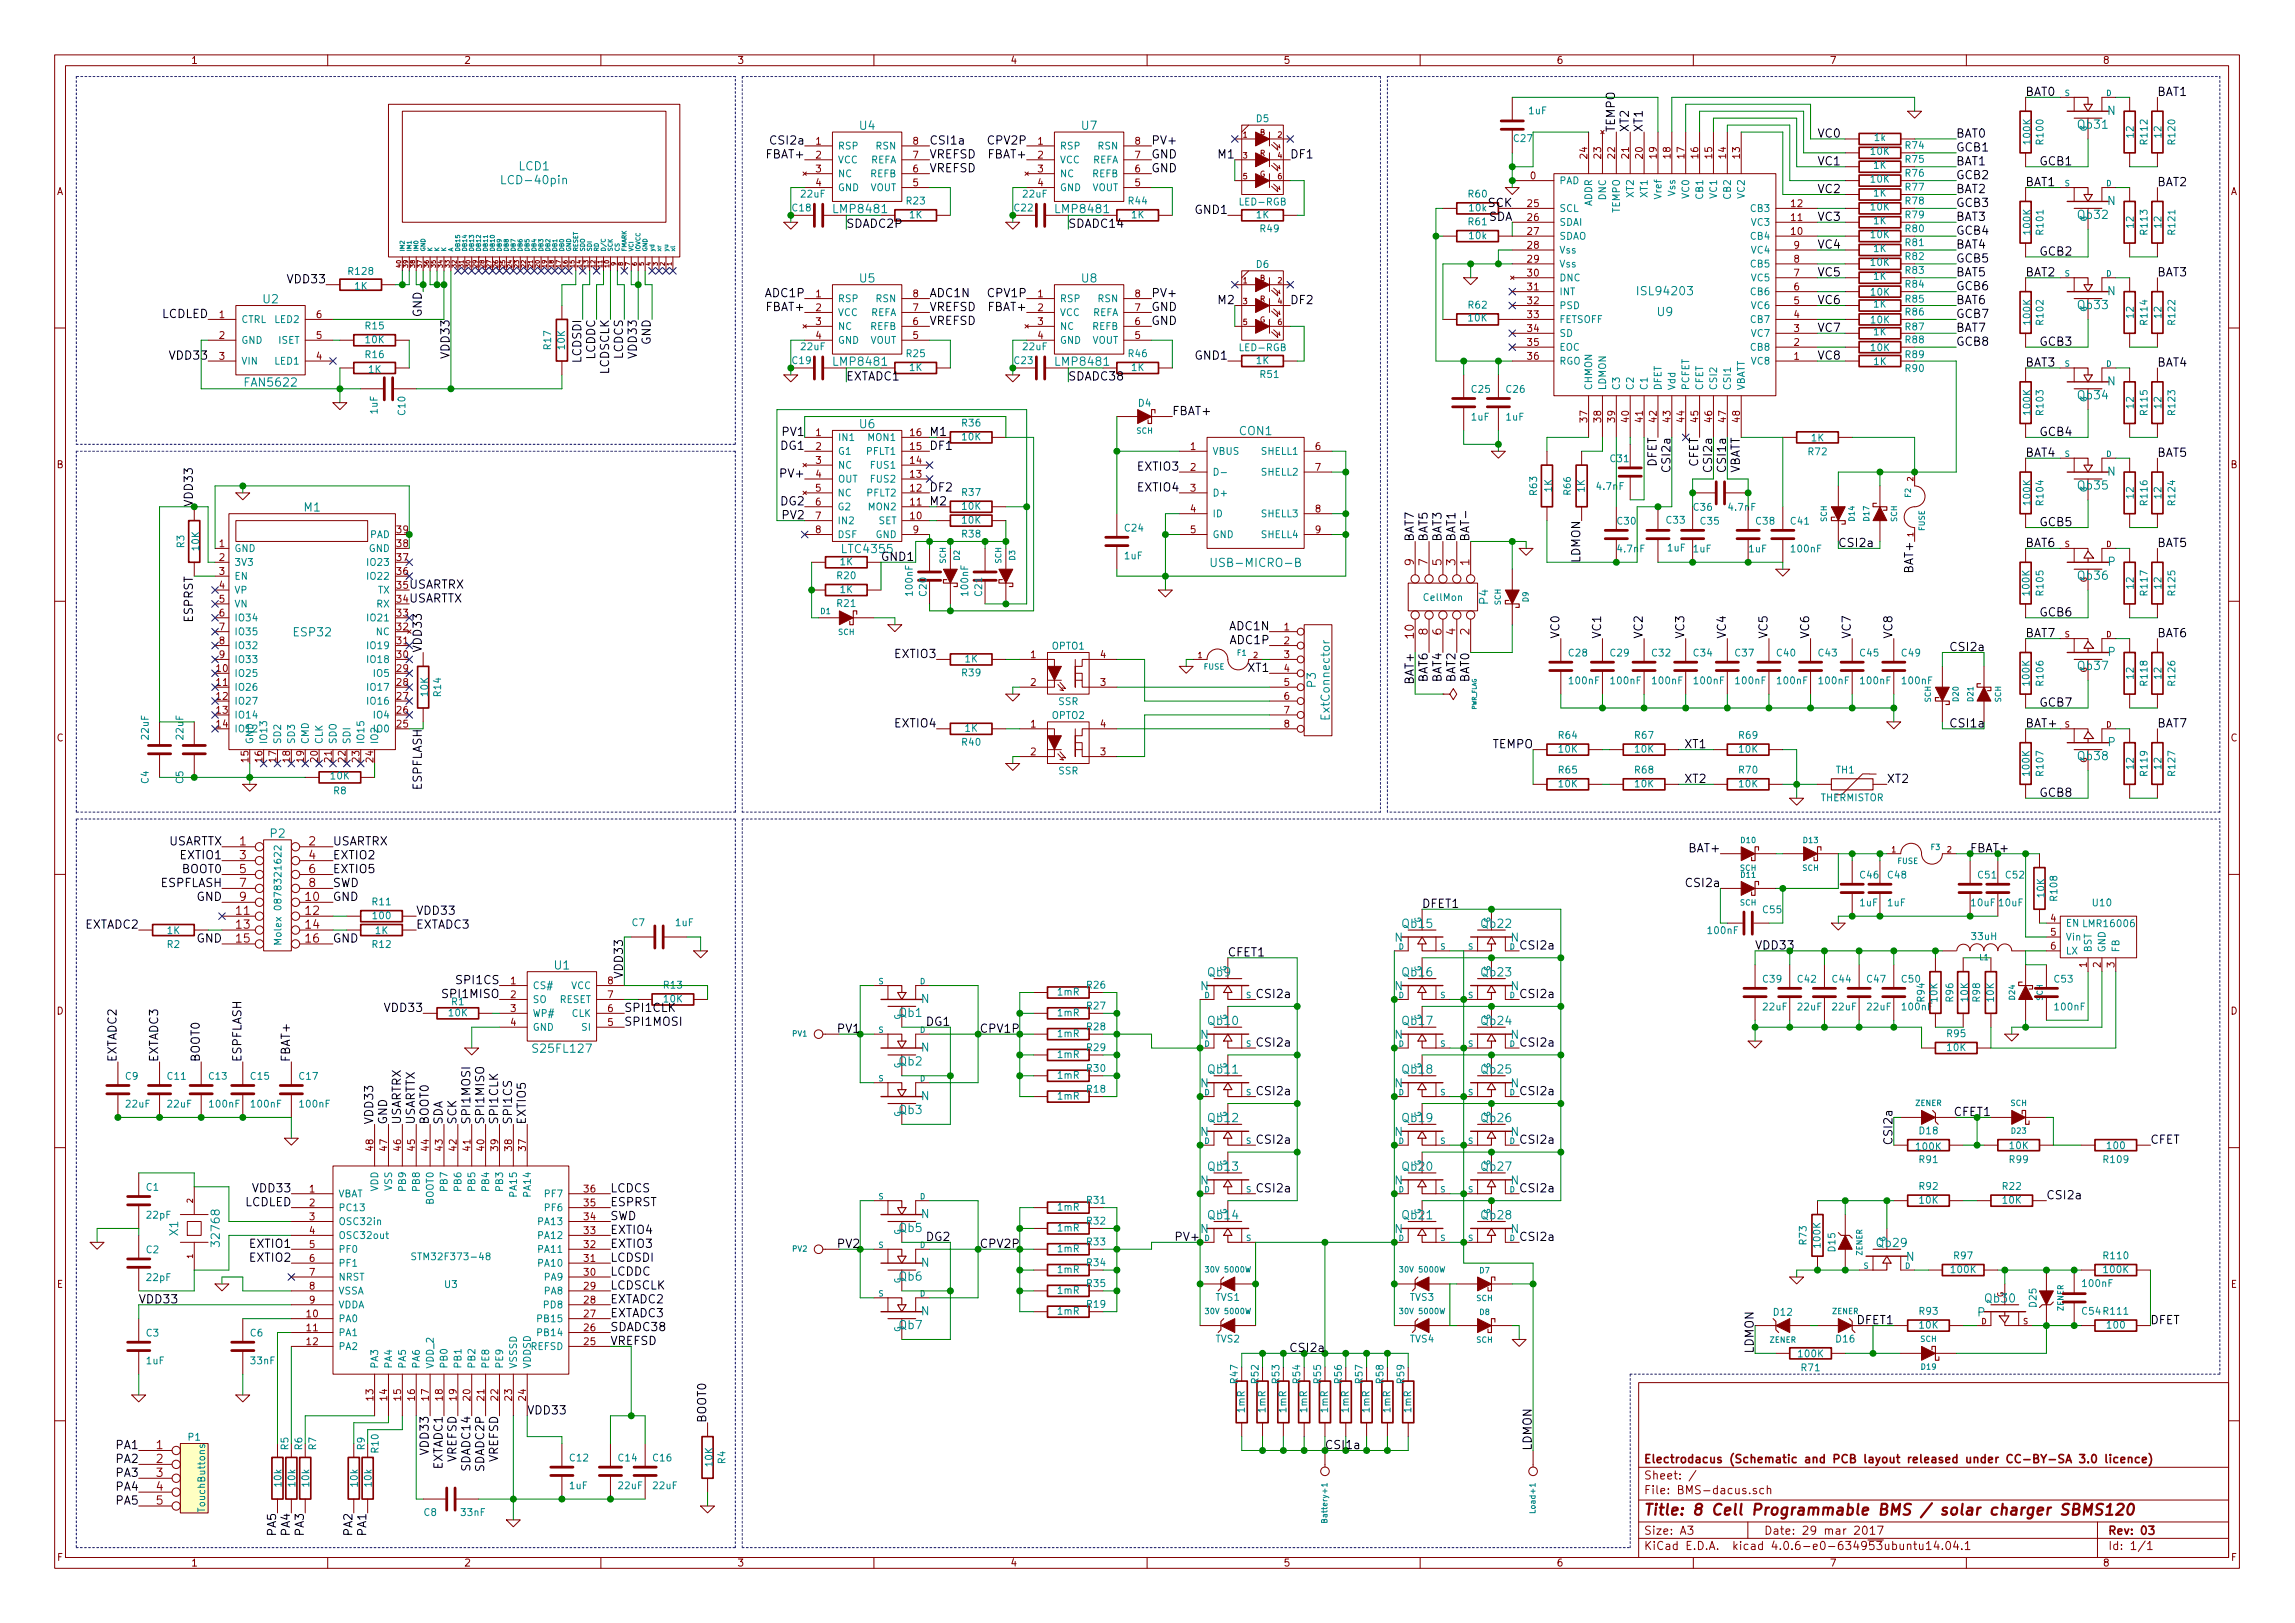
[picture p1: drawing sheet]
<svg xmlns="http://www.w3.org/2000/svg" width="420mm" height="297mm" viewBox="0 0 420 297" stroke-linecap="round" stroke-linejoin="round" font-family="sans-serif">
<defs><g id="words">
<text font-size="2.8" fill="#840000" x="301" y="277.3">Title: 8 Cell Programmable BMS / solar charger SBMS120</text>
<g font-size="2.1">
<text x="370.8" y="17.6">BAT0</text>
<text x="395" y="17.6">BAT1</text>
<text x="140.4" y="29">FBAT+</text>
<text x="141.4" y="26.5">CSI2a</text>
<text x="170.2" y="29">VREFSD</text>
<text x="170.2" y="26.5">CSI1a</text>
<text x="181" y="26.5">CPV2P</text>
<text x="181.1" y="29">FBAT+</text>
<text x="210.8" y="29">GND</text>
<text x="210.8" y="26.5">PV+</text>
<text x="223.1" y="29">M1</text>
<text x="236.2" y="29">DF1</text>
<text x="295.7" y="24.2" transform="rotate(-90 295.7 24.2)">TEMPO</text>
<text x="298.2" y="24.2" transform="rotate(-90 298.2 24.2)">XT2</text>
<text x="300.7" y="24.2" transform="rotate(-90 300.7 24.2)">XT1</text>
<text x="332.7" y="25.2">VC0</text>
<text x="358.1" y="25.2">BAT0</text>
<text x="358.1" y="27.7">GCB1</text>
<text x="170.2" y="31.5">VREFSD</text>
<text x="210.8" y="31.5">GND</text>
<text x="332.7" y="35.3">VC2</text>
<text x="332.7" y="30.3">VC1</text>
<text x="358.1" y="30.3">BAT1</text>
<text x="358.1" y="35.3">BAT2</text>
<text x="358.1" y="32.8">GCB2</text>
<text x="370.8" y="34.1">BAT1</text>
<text x="373.4" y="30.3">GCB1</text>
<text x="395" y="34.1">BAT2</text>
<text x="218.9" y="39.2">GND1</text>
<text x="272.4" y="37.9">SCK</text>
<text x="272.4" y="40.4">SDA</text>
<text x="332.7" y="40.4">VC3</text>
<text x="358.1" y="40.4">BAT3</text>
<text x="358.1" y="37.9">GCB3</text>
<text x="332.7" y="45.5">VC4</text>
<text x="358.1" y="45.5">BAT4</text>
<text x="358.1" y="43">GCB4</text>
<text x="373.4" y="46.8">GCB2</text>
<text x="52.9" y="51.9">VDD33</text>
<text x="332.7" y="50.6">VC5</text>
<text x="358.1" y="53.1">GCB6</text>
<text x="358.1" y="48">GCB5</text>
<text x="358.1" y="50.6">BAT5</text>
<text x="370.8" y="50.6">BAT2</text>
<text x="395" y="50.6">BAT3</text>
<text x="29.5" y="58.2">LCDLED</text>
<text x="77.2" y="58.1" transform="rotate(-90 77.2 58.1)">GND</text>
<text x="140.1" y="54.4">ADC1P</text>
<text x="140.4" y="56.9">FBAT+</text>
<text x="170.2" y="56.9">VREFSD</text>
<text x="170.2" y="59.5">VREFSD</text>
<text x="170.2" y="54.4">ADC1N</text>
<text x="181" y="54.4">CPV1P</text>
<text x="181.1" y="56.9">FBAT+</text>
<text x="210.8" y="56.9">GND</text>
<text x="210.8" y="59.5">GND</text>
<text x="210.8" y="54.4">PV+</text>
<text x="223.1" y="55.7">M2</text>
<text x="236.2" y="55.7">DF2</text>
<text x="332.7" y="55.7">VC6</text>
<text x="358.1" y="58.2">GCB7</text>
<text x="358.1" y="55.7">BAT6</text>
<text x="31.3" y="65.8">VDD33</text>
<text x="82.3" y="65.3" transform="rotate(-90 82.3 65.3)">VDD33</text>
<text x="109" y="65.9" transform="rotate(-90 109 65.9)">LCDDC</text>
<text x="114" y="65.8" transform="rotate(-90 114 65.8)">LCDCS</text>
<text x="116.6" y="65.3" transform="rotate(-90 116.6 65.3)">VDD33</text>
<text x="119.1" y="63.2" transform="rotate(-90 119.1 63.2)">GND</text>
<text x="218.9" y="65.8">GND1</text>
<text x="332.7" y="65.8">VC8</text>
<text x="332.7" y="60.7">VC7</text>
<text x="358.1" y="63.3">GCB8</text>
<text x="358.1" y="60.7">BAT7</text>
<text x="373.4" y="63.3">GCB3</text>
<text x="106.4" y="66.4" transform="rotate(-90 106.4 66.4)">LCDSDI</text>
<text x="111.5" y="68.6" transform="rotate(-90 111.5 68.6)">LCDSCLK</text>
<text x="370.8" y="67.1">BAT3</text>
<text x="395" y="67.1">BAT4</text>
<text x="214.6" y="76">FBAT+</text>
<text x="143" y="82.3">DG1</text>
<text x="143.3" y="79.8">PV1</text>
<text x="170.2" y="79.8">M1</text>
<text x="170.2" y="82.3">DF1</text>
<text x="370.8" y="83.6">BAT4</text>
<text x="373.4" y="79.8">GCB4</text>
<text x="395" y="83.6">BAT5</text>
<text x="143.3" y="87.4">PV+</text>
<text x="170.2" y="90">DF2</text>
<text x="208.4" y="86.1">EXTIO3</text>
<text x="208.4" y="90">EXTIO4</text>
<text x="303.3" y="85.6" transform="rotate(-90 303.3 85.6)">DFET</text>
<text x="305.8" y="85.9" transform="rotate(-90 305.8 85.9)">CSI2a</text>
<text x="310.9" y="85.6" transform="rotate(-90 310.9 85.6)">CFET</text>
<text x="313.4" y="85.9" transform="rotate(-90 313.4 85.9)">CSI2a</text>
<text x="316" y="85.9" transform="rotate(-90 316 85.9)">CSI1a</text>
<text x="318.5" y="87.1" transform="rotate(-90 318.5 87.1)">VBATT</text>
<text x="143" y="92.5">DG2</text>
<text x="143.3" y="95">PV2</text>
<text x="170.2" y="92.5">M2</text>
<text x="258.8" y="99.1" transform="rotate(-90 258.8 99.1)">BAT7</text>
<text x="261.4" y="99.1" transform="rotate(-90 261.4 99.1)">BAT5</text>
<text x="263.9" y="99.1" transform="rotate(-90 263.9 99.1)">BAT3</text>
<text x="266.4" y="99.1" transform="rotate(-90 266.4 99.1)">BAT1</text>
<text x="269" y="99.1" transform="rotate(-90 269 99.1)">BAT-</text>
<text x="336.5" y="100.1">CSI2a</text>
<text x="370.8" y="100.1">BAT6</text>
<text x="373.4" y="96.3">GCB5</text>
<text x="395" y="100.1">BAT5</text>
<text x="74.9" y="107.7">USARTRX</text>
<text x="161.3" y="102.7">GND1</text>
<text x="289.3" y="103.1" transform="rotate(-90 289.3 103.1)">LDMON</text>
<text x="350.3" y="104.7" transform="rotate(-90 350.3 104.7)">BAT+</text>
<text x="35.3" y="113.9" transform="rotate(-90 35.3 113.9)">ESPRST</text>
<text x="74.9" y="110.3">USARTTX</text>
<text x="373.4" y="112.8">GCB6</text>
<text x="77.2" y="119.4" transform="rotate(-90 77.2 119.4)">VDD33</text>
<text x="225.1" y="115.4">ADC1N</text>
<text x="225.2" y="117.9">ADC1P</text>
<text x="285.5" y="116.9" transform="rotate(-90 285.5 116.9)">VC0</text>
<text x="293.1" y="116.9" transform="rotate(-90 293.1 116.9)">VC1</text>
<text x="300.7" y="116.9" transform="rotate(-90 300.7 116.9)">VC2</text>
<text x="308.4" y="116.9" transform="rotate(-90 308.4 116.9)">VC3</text>
<text x="316" y="116.9" transform="rotate(-90 316 116.9)">VC4</text>
<text x="323.6" y="116.9" transform="rotate(-90 323.6 116.9)">VC5</text>
<text x="331.2" y="116.9" transform="rotate(-90 331.2 116.9)">VC6</text>
<text x="338.8" y="116.9" transform="rotate(-90 338.8 116.9)">VC7</text>
<text x="346.5" y="116.9" transform="rotate(-90 346.5 116.9)">VC8</text>
<text x="356.9" y="119.2">CSI2a</text>
<text x="370.8" y="116.6">BAT7</text>
<text x="395" y="116.6">BAT6</text>
<text x="163.9" y="120.4">EXTIO3</text>
<text x="228.5" y="123">XT1</text>
<text x="258.8" y="125" transform="rotate(-90 258.8 125)">BAT+</text>
<text x="261.4" y="125" transform="rotate(-90 261.4 125)">BAT6</text>
<text x="263.9" y="125" transform="rotate(-90 263.9 125)">BAT4</text>
<text x="266.4" y="125" transform="rotate(-90 266.4 125)">BAT2</text>
<text x="269" y="125" transform="rotate(-90 269 125)">BAT0</text>
<text x="373.4" y="129.3">GCB7</text>
<text x="163.9" y="133.1">EXTIO4</text>
<text x="273.1" y="136.9">TEMPO</text>
<text x="308.5" y="136.9">XT1</text>
<text x="356.9" y="133.1">CSI1a</text>
<text x="370.8" y="133.1">BAT+</text>
<text x="395" y="133.1">BAT7</text>
<text x="308.5" y="143.3">XT2</text>
<text x="345.4" y="143.3">XT2</text>
<text x="373.4" y="145.8">GCB8</text>
<text x="30.6" y="154.7">USARTTX</text>
<text x="61" y="154.7">USARTRX</text>
<text x="309.3" y="156">BAT+</text>
<text x="360.7" y="156">FBAT+</text>
<text x="33.1" y="157.3">EXTIO1</text>
<text x="33.3" y="159.8">BOOT0</text>
<text x="61" y="157.3">EXTIO2</text>
<text x="61" y="159.8">EXTIO5</text>
<text x="29.3" y="162.3">ESPFLASH</text>
<text x="35.9" y="164.9">GND</text>
<text x="61" y="164.9">GND</text>
<text x="61" y="162.3">SWD</text>
<text x="76.2" y="167.4">VDD33</text>
<text x="260.3" y="166.2">DFET1</text>
<text x="309.1" y="162.3">CSI2a</text>
<text x="15.5" y="170">EXTADC2</text>
<text x="76.2" y="170">EXTADC3</text>
<text x="278.1" y="173.8">CSI2a</text>
<text x="114" y="179.1" transform="rotate(-90 114 179.1)">VDD33</text>
<text x="224.8" y="175">CFET1</text>
<text x="70.6" y="185.2">VDD33</text>
<text x="81.4" y="182.7">SPI1MISO</text>
<text x="83.9" y="180.1">SPI1CS</text>
<text x="229.9" y="182.7">CSI2a</text>
<text x="278.1" y="182.7">CSI2a</text>
<text x="114.3" y="187.7">SPI1MOSI</text>
<text x="153.5" y="189">PV1</text>
<text x="169.6" y="187.7">DG1</text>
<text x="179.7" y="189">CPV1P</text>
<text x="229.9" y="191.6">CSI2a</text>
<text x="278.1" y="191.6">CSI2a</text>
<text x="21.3" y="194.3" transform="rotate(-90 21.3 194.3)">EXTADC2</text>
<text x="29" y="194.3" transform="rotate(-90 29 194.3)">EXTADC3</text>
<text x="36.6" y="194.3" transform="rotate(-90 36.6 194.3)">BOOT0</text>
<text x="44.2" y="194.3" transform="rotate(-90 44.2 194.3)">ESPFLASH</text>
<text x="53.1" y="194.3" transform="rotate(-90 53.1 194.3)">FBAT+</text>
<text x="229.9" y="200.4">CSI2a</text>
<text x="278.1" y="200.4">CSI2a</text>
<text x="68.3" y="205.8" transform="rotate(-90 68.3 205.8)">VDD33</text>
<text x="70.9" y="205.8" transform="rotate(-90 70.9 205.8)">GND</text>
<text x="73.4" y="205.8" transform="rotate(-90 73.4 205.8)">USARTRX</text>
<text x="75.9" y="205.8" transform="rotate(-90 75.9 205.8)">USARTTX</text>
<text x="78.5" y="205.8" transform="rotate(-90 78.5 205.8)">BOOT0</text>
<text x="81" y="205.8" transform="rotate(-90 81 205.8)">SDA</text>
<text x="83.6" y="205.8" transform="rotate(-90 83.6 205.8)">SCK</text>
<text x="86.1" y="205.8" transform="rotate(-90 86.1 205.8)">SPI1MOSI</text>
<text x="88.6" y="205.8" transform="rotate(-90 88.6 205.8)">SPI1MISO</text>
<text x="91.2" y="205.8" transform="rotate(-90 91.2 205.8)">SPI1CLK</text>
<text x="93.7" y="205.8" transform="rotate(-90 93.7 205.8)">SPI1CS</text>
<text x="96.3" y="205.8" transform="rotate(-90 96.3 205.8)">EXTIO5</text>
<text x="229.9" y="209.3">CSI2a</text>
<text x="278.1" y="209.3">CSI2a</text>
<text x="346.5" y="209.6" transform="rotate(-90 346.5 209.6)">CSI2a</text>
<text x="393.7" y="209.3">CFET</text>
<text x="44.7" y="220.8">LCDLED</text>
<text x="46.5" y="218.2">VDD33</text>
<text x="111.8" y="218.2">LCDCS</text>
<text x="111.8" y="220.8">ESPRST</text>
<text x="229.9" y="218.2">CSI2a</text>
<text x="278.1" y="218.2">CSI2a</text>
<text x="374.6" y="219.5">CSI2a</text>
<text x="111.8" y="225.8">EXTIO4</text>
<text x="111.8" y="223.3">SWD</text>
<text x="169.6" y="227.1">DG2</text>
<text x="215.6" y="227.1">PV+</text>
<text x="278.1" y="227.1">CSI2a</text>
<text x="45.8" y="228.4">EXTIO1</text>
<text x="45.8" y="230.9">EXTIO2</text>
<text x="111.8" y="230.9">LCDSDI</text>
<text x="111.8" y="233.5">LCDDC</text>
<text x="111.8" y="228.4">EXTIO3</text>
<text x="153.5" y="228.4">PV2</text>
<text x="179.7" y="228.4">CPV2P</text>
<text x="25.4" y="238.5">VDD33</text>
<text x="111.8" y="238.5">EXTADC2</text>
<text x="111.8" y="236">LCDSCLK</text>
<text x="111.8" y="241.1">EXTADC3</text>
<text x="111.8" y="243.6">SDADC38</text>
<text x="340" y="242.4">DFET1</text>
<text x="393.7" y="242.4">DFET</text>
<text x="111.8" y="246.2">VREFSD</text>
<text x="236.7" y="247.4">CSI2a</text>
<text x="321.1" y="247.7" transform="rotate(-90 321.1 247.7)">LDMON</text>
<text x="96.5" y="258.9">VDD33</text>
<text x="129.3" y="260.4" transform="rotate(-90 129.3 260.4)">BOOT0</text>
<text x="21.3" y="267.8">PA2</text>
<text x="21.3" y="265.2">PA1</text>
<text x="78.5" y="265.9" transform="rotate(-90 78.5 265.9)">VDD33</text>
<text x="81" y="269" transform="rotate(-90 81 269)">EXTADC1</text>
<text x="83.6" y="267.7" transform="rotate(-90 83.6 267.7)">VREFSD</text>
<text x="86.1" y="269" transform="rotate(-90 86.1 269)">SDADC14</text>
<text x="88.6" y="269.3" transform="rotate(-90 88.6 269.3)">SDADC2P</text>
<text x="91.2" y="267.7" transform="rotate(-90 91.2 267.7)">VREFSD</text>
<text x="242.6" y="265.2">CSI1a</text>
<text x="280.4" y="265.5" transform="rotate(-90 280.4 265.5)">LDMON</text>
<text x="21.3" y="270.3">PA3</text>
<text x="21.3" y="272.8">PA4</text>
<text x="21.3" y="275.4">PA5</text>
<text x="50.5" y="281" transform="rotate(-90 50.5 281)">PA5</text>
<text x="53.1" y="281" transform="rotate(-90 53.1 281)">PA4</text>
<text x="55.6" y="281" transform="rotate(-90 55.6 281)">PA3</text>
<text x="64.5" y="281" transform="rotate(-90 64.5 281)">PA2</text>
<text x="67.1" y="281" transform="rotate(-90 67.1 281)">PA1</text>
</g>
<g font-size="2.1" fill="#008484">
<text x="157.4" y="23.8">U4</text>
<text x="198" y="23.8">U7</text>
<text x="380.5" y="23.6">Qb31</text>
<text x="385.8" y="21">N</text>
<text x="92.5" y="33.7">LCD-40pin</text>
<text x="95" y="31.2">LCD1</text>
<text x="152.9" y="39">LMP8481</text>
<text x="193.5" y="39">LMP8481</text>
<text x="380.5" y="40.1">Qb32</text>
<text x="385.8" y="37.5">N</text>
<text x="157.4" y="51.7">U5</text>
<text x="198" y="51.7">U8</text>
<text x="48.2" y="55.5">U2</text>
<text x="300.2" y="54">ISL94203</text>
<text x="303.5" y="57.8">U9</text>
<text x="380.5" y="56.6">Qb33</text>
<text x="385.8" y="54">N</text>
<text x="45" y="70.8">FAN5622</text>
<text x="152.9" y="66.9">LMP8481</text>
<text x="193.5" y="66.9">LMP8481</text>
<text x="385.8" y="70.5">N</text>
<text x="380.5" y="73.1">Qb34</text>
<text x="157.4" y="78.4">U6</text>
<text x="226.9" y="79.6">CON1</text>
<text x="380.5" y="89.6">Qb35</text>
<text x="385.8" y="87.1">N</text>
<text x="55.7" y="93.6">M1</text>
<text x="154.3" y="101.2">LTC4355</text>
<text x="222.6" y="103.8">USB-MICRO-B</text>
<text x="380.5" y="106.1">Qb36</text>
<text x="385.9" y="103.6">P</text>
<text x="272.4" y="110.6" transform="rotate(-90 272.4 110.6)">P4</text>
<text x="53.8" y="116.5">ESP32</text>
<text x="240.9" y="125.8" transform="rotate(-90 240.9 125.8)">P3</text>
<text x="380.5" y="122.6">Qb37</text>
<text x="385.9" y="120.1">P</text>
<text x="243.4" y="131.5" transform="rotate(-90 243.4 131.5)">ExtConnector</text>
<text x="385.9" y="136.6">P</text>
<text x="380.5" y="139.1">Qb38</text>
<text x="49.5" y="153.3">P2</text>
<text x="255.3" y="172.4">N</text>
<text x="256.8" y="169.8">Qb15</text>
<text x="271.3" y="169.8">Qb22</text>
<text x="276.6" y="172.4">N</text>
<text x="101.5" y="177.4">U1</text>
<text x="221.1" y="178.7">Qb9</text>
<text x="256.8" y="178.7">Qb16</text>
<text x="271.3" y="178.7">Qb23</text>
<text x="168.6" y="183.6">N</text>
<text x="219.7" y="181.2">N</text>
<text x="255.3" y="181.2">N</text>
<text x="276.6" y="181.2">N</text>
<text x="164.6" y="186.1">Qb1</text>
<text x="219.7" y="190.1">N</text>
<text x="221.3" y="187.6">Qb10</text>
<text x="255.3" y="190.1">N</text>
<text x="256.8" y="187.6">Qb17</text>
<text x="271.3" y="187.6">Qb24</text>
<text x="276.6" y="190.1">N</text>
<text x="97.9" y="192.7">S25FL127</text>
<text x="164.6" y="195">Qb2</text>
<text x="168.6" y="192.5">N</text>
<text x="221.3" y="196.5">Qb11</text>
<text x="256.8" y="196.5">Qb18</text>
<text x="271.3" y="196.5">Qb25</text>
<text x="164.6" y="203.9">Qb3</text>
<text x="168.6" y="201.4">N</text>
<text x="219.7" y="199">N</text>
<text x="255.3" y="199">N</text>
<text x="276.6" y="199">N</text>
<text x="219.7" y="207.9">N</text>
<text x="221.3" y="205.4">Qb12</text>
<text x="255.3" y="207.9">N</text>
<text x="256.8" y="205.4">Qb19</text>
<text x="271.3" y="205.4">Qb26</text>
<text x="276.6" y="207.9">N</text>
<text x="221.3" y="214.3">Qb13</text>
<text x="256.8" y="214.3">Qb20</text>
<text x="271.3" y="214.3">Qb27</text>
<text x="219.7" y="216.8">N</text>
<text x="255.3" y="216.8">N</text>
<text x="276.6" y="216.8">N</text>
<text x="32.6" y="226.1" transform="rotate(-90 32.6 226.1)">X1</text>
<text x="40.2" y="227.7" transform="rotate(-90 40.2 227.7)">32768</text>
<text x="164.6" y="225.5">Qb5</text>
<text x="168.6" y="222.9">N</text>
<text x="219.7" y="225.7">N</text>
<text x="221.3" y="223.2">Qb14</text>
<text x="255.3" y="225.7">N</text>
<text x="256.8" y="223.2">Qb21</text>
<text x="271.3" y="223.2">Qb28</text>
<text x="276.6" y="225.7">N</text>
<text x="168.6" y="231.8">N</text>
<text x="343.7" y="228.2">Qb29</text>
<text x="348.9" y="230.8">N</text>
<text x="164.6" y="234.4">Qb6</text>
<text x="363.5" y="238.4">Qb30</text>
<text x="164.6" y="243.3">Qb7</text>
<text x="168.6" y="240.7">N</text>
<text x="362" y="240.9">P</text>
</g>
<g font-size="2.1" fill="#008400">
<text x="154.9" y="41.7">SDADC2P</text>
<text x="195.6" y="41.7">SDADC14</text>
<text x="154.9" y="69.6">EXTADC1</text>
<text x="195.6" y="69.6">SDADC38</text>
<text x="35.3" y="92.7" transform="rotate(-90 35.3 92.7)">VDD33</text>
<text x="77.2" y="144.7" transform="rotate(-90 77.2 144.7)">ESPFLASH</text>
<text x="35.9" y="172.5">GND</text>
<text x="61" y="172.5">GND</text>
<text x="321.3" y="173.8">VDD33</text>
<text x="114.3" y="185.2">SPI1CLK</text>
<text x="357.8" y="204.3">CFET1</text>
</g>
<g font-size="2.1" fill="#840000">
<text x="258.8" y="103.5" transform="rotate(-90 258.8 103.5)">9</text>
<text x="261.4" y="103.5" transform="rotate(-90 261.4 103.5)">7</text>
<text x="263.9" y="103.5" transform="rotate(-90 263.9 103.5)">5</text>
<text x="266.4" y="103.5" transform="rotate(-90 266.4 103.5)">3</text>
<text x="269" y="103.5" transform="rotate(-90 269 103.5)">1</text>
<text x="258.8" y="116.8" transform="rotate(-90 258.8 116.8)">10</text>
<text x="261.4" y="116.2" transform="rotate(-90 261.4 116.2)">8</text>
<text x="263.9" y="116.2" transform="rotate(-90 263.9 116.2)">6</text>
<text x="266.4" y="116.2" transform="rotate(-90 266.4 116.2)">4</text>
<text x="269" y="116.2" transform="rotate(-90 269 116.2)">2</text>
<text x="342.5" y="142.3">-</text>
<text x="43.9" y="154.7">1</text>
<text x="56.6" y="154.7">2</text>
<text x="43.9" y="157.3">3</text>
<text x="43.9" y="159.8">5</text>
<text x="56.6" y="157.3">4</text>
<text x="56.6" y="159.8">6</text>
<text x="43.3" y="167.4">11</text>
<text x="43.9" y="162.3">7</text>
<text x="43.9" y="164.9">9</text>
<text x="56" y="164.9">10</text>
<text x="56" y="167.4">12</text>
<text x="56.6" y="162.3">8</text>
<text x="43.3" y="170">13</text>
<text x="43.3" y="172.5">15</text>
<text x="56" y="170">14</text>
<text x="56" y="172.5">16</text>
<text x="28.6" y="265.2">1</text>
<text x="28.6" y="267.8">2</text>
<text x="301" y="267.8">Electrodacus (Schematic and PCB layout released under CC-BY-SA 3.0 licence)</text>
<text x="28.6" y="270.3">3</text>
<text x="28.6" y="272.8">4</text>
<text x="28.6" y="275.4">5</text>
<text x="301" y="273.5">File: BMS-dacus.sch</text>
<text x="301" y="270.8">Sheet: /</text>
<text x="301" y="280.9">Size: A3</text>
<text x="323" y="280.9">Date: 29 mar 2017</text>
<text x="386" y="280.9">Rev: 03</text>
<text x="301" y="283.7">KiCad E.D.A. kicad 4.0.6-e0-634953ubuntu14.04.1</text>
<text x="386" y="283.7">Id: 1/1</text>
</g>
<g font-size="1.8" fill="#840000">
<text x="35" y="11.7">1</text>
<text x="85" y="11.7">2</text>
<text x="135" y="11.7">3</text>
<text x="185" y="11.7">4</text>
<text x="235" y="11.7">5</text>
<text x="285" y="11.7">6</text>
<text x="335" y="11.7">7</text>
<text x="385" y="11.7">8</text>
<text x="149.4" y="26.5">1</text>
<text x="149.4" y="29">2</text>
<text x="167.2" y="29">7</text>
<text x="167.2" y="26.5">8</text>
<text x="190" y="26.5">1</text>
<text x="190" y="29">2</text>
<text x="207.8" y="29">7</text>
<text x="207.8" y="26.5">8</text>
<text x="290.6" y="28.9" transform="rotate(-90 290.6 28.9)">24</text>
<text x="293.1" y="28.9" transform="rotate(-90 293.1 28.9)">23</text>
<text x="295.7" y="28.9" transform="rotate(-90 295.7 28.9)">22</text>
<text x="298.2" y="28.9" transform="rotate(-90 298.2 28.9)">21</text>
<text x="300.7" y="28.9" transform="rotate(-90 300.7 28.9)">20</text>
<text x="303.3" y="28.9" transform="rotate(-90 303.3 28.9)">19</text>
<text x="305.8" y="28.9" transform="rotate(-90 305.8 28.9)">18</text>
<text x="308.4" y="28.9" transform="rotate(-90 308.4 28.9)">17</text>
<text x="310.9" y="28.9" transform="rotate(-90 310.9 28.9)">16</text>
<text x="313.4" y="28.9" transform="rotate(-90 313.4 28.9)">15</text>
<text x="316" y="28.9" transform="rotate(-90 316 28.9)">14</text>
<text x="318.5" y="28.9" transform="rotate(-90 318.5 28.9)">13</text>
<text x="10.4" y="35.7">A</text>
<text x="149.4" y="31.5">3</text>
<text x="149.4" y="34.1">4</text>
<text x="167.2" y="34.1">5</text>
<text x="167.2" y="31.5">6</text>
<text x="190" y="31.5">3</text>
<text x="190" y="34.1">4</text>
<text x="207.8" y="34.1">5</text>
<text x="207.8" y="31.5">6</text>
<text x="280.2" y="32.8">0</text>
<text x="408.4" y="35.7">A</text>
<text x="279.7" y="37.9">25</text>
<text x="279.7" y="40.4">26</text>
<text x="328" y="40.4">11</text>
<text x="328" y="37.9">12</text>
<text x="279.7" y="43">27</text>
<text x="279.7" y="45.5">28</text>
<text x="328" y="43">10</text>
<text x="328.4" y="45.5">9</text>
<text x="279.7" y="50.6">30</text>
<text x="279.7" y="53.1">31</text>
<text x="279.7" y="48">29</text>
<text x="328.4" y="53.1">6</text>
<text x="328.4" y="50.6">7</text>
<text x="328.4" y="48">8</text>
<text x="40.2" y="58.2">1</text>
<text x="57.9" y="58.2">6</text>
<text x="149.4" y="54.4">1</text>
<text x="149.4" y="56.9">2</text>
<text x="149.4" y="59.5">3</text>
<text x="167.2" y="59.5">6</text>
<text x="167.2" y="56.9">7</text>
<text x="167.2" y="54.4">8</text>
<text x="190" y="54.4">1</text>
<text x="190" y="56.9">2</text>
<text x="190" y="59.5">3</text>
<text x="207.8" y="59.5">6</text>
<text x="207.8" y="56.9">7</text>
<text x="207.8" y="54.4">8</text>
<text x="279.7" y="55.7">32</text>
<text x="279.7" y="58.2">33</text>
<text x="328.4" y="58.2">4</text>
<text x="328.4" y="55.7">5</text>
<text x="40.2" y="62">2</text>
<text x="40.2" y="65.8">3</text>
<text x="57.9" y="65.8">4</text>
<text x="57.9" y="62">5</text>
<text x="149.4" y="62">4</text>
<text x="167.2" y="62">5</text>
<text x="190" y="62">4</text>
<text x="207.8" y="62">5</text>
<text x="279.7" y="60.7">34</text>
<text x="279.7" y="63.3">35</text>
<text x="279.7" y="65.8">36</text>
<text x="328.4" y="65.8">1</text>
<text x="328.4" y="63.3">2</text>
<text x="328.4" y="60.7">3</text>
<text x="290.6" y="77.2" transform="rotate(-90 290.6 77.2)">37</text>
<text x="293.1" y="77.2" transform="rotate(-90 293.1 77.2)">38</text>
<text x="295.7" y="77.2" transform="rotate(-90 295.7 77.2)">39</text>
<text x="298.2" y="77.2" transform="rotate(-90 298.2 77.2)">40</text>
<text x="300.7" y="77.2" transform="rotate(-90 300.7 77.2)">41</text>
<text x="303.3" y="77.2" transform="rotate(-90 303.3 77.2)">42</text>
<text x="305.8" y="77.2" transform="rotate(-90 305.8 77.2)">43</text>
<text x="308.4" y="77.2" transform="rotate(-90 308.4 77.2)">44</text>
<text x="310.9" y="77.2" transform="rotate(-90 310.9 77.2)">45</text>
<text x="313.4" y="77.2" transform="rotate(-90 313.4 77.2)">46</text>
<text x="316" y="77.2" transform="rotate(-90 316 77.2)">47</text>
<text x="318.5" y="77.2" transform="rotate(-90 318.5 77.2)">48</text>
<text x="149.4" y="79.8">1</text>
<text x="149.4" y="82.3">2</text>
<text x="166.7" y="82.3">15</text>
<text x="166.7" y="79.8">16</text>
<text x="218" y="82.3">1</text>
<text x="240.8" y="82.3">6</text>
<text x="10.4" y="85.7">B</text>
<text x="149.3" y="90">5</text>
<text x="149.4" y="84.9">3</text>
<text x="149.4" y="87.4">4</text>
<text x="166.7" y="87.4">13</text>
<text x="166.7" y="84.9">14</text>
<text x="166.7" y="90">12</text>
<text x="218" y="86.1">2</text>
<text x="218" y="90">3</text>
<text x="240.8" y="86.1">7</text>
<text x="408.4" y="85.7">B</text>
<text x="149.3" y="92.5">6</text>
<text x="149.3" y="95">7</text>
<text x="166.7" y="95">10</text>
<text x="166.7" y="92.5">11</text>
<text x="218" y="93.8">4</text>
<text x="240.8" y="93.8">8</text>
<text x="40.2" y="100.1">1</text>
<text x="72.7" y="100.1">38</text>
<text x="72.7" y="97.6">39</text>
<text x="149.3" y="97.6">8</text>
<text x="167.2" y="97.6">9</text>
<text x="218" y="97.6">5</text>
<text x="240.8" y="97.6">9</text>
<text x="40.2" y="102.7">2</text>
<text x="40.2" y="105.2">3</text>
<text x="40.2" y="107.7">4</text>
<text x="72.7" y="107.7">35</text>
<text x="72.7" y="105.2">36</text>
<text x="72.7" y="102.7">37</text>
<text x="40.2" y="110.3">5</text>
<text x="40.2" y="112.8">6</text>
<text x="72.7" y="112.8">33</text>
<text x="72.7" y="110.3">34</text>
<text x="40.2" y="115.4">7</text>
<text x="40.2" y="117.9">8</text>
<text x="72.7" y="117.9">31</text>
<text x="72.7" y="115.4">32</text>
<text x="235.1" y="115.4">1</text>
<text x="235.1" y="117.9">2</text>
<text x="39.7" y="123">10</text>
<text x="39.7" y="125.5">11</text>
<text x="40.2" y="120.4">9</text>
<text x="72.7" y="120.4">30</text>
<text x="72.7" y="125.5">28</text>
<text x="72.7" y="123">29</text>
<text x="188.7" y="120.4">1</text>
<text x="188.7" y="125.5">2</text>
<text x="201.5" y="125.5">3</text>
<text x="201.5" y="120.4">4</text>
<text x="235.1" y="120.4">3</text>
<text x="235.1" y="123">4</text>
<text x="235.1" y="125.5">5</text>
<text x="39.7" y="128.1">12</text>
<text x="39.7" y="130.6">13</text>
<text x="72.7" y="130.6">26</text>
<text x="72.7" y="128.1">27</text>
<text x="235.1" y="128.1">6</text>
<text x="235.1" y="130.6">7</text>
<text x="10.4" y="135.7">C</text>
<text x="39.7" y="133.1">14</text>
<text x="72.7" y="133.1">25</text>
<text x="188.7" y="133.1">1</text>
<text x="201.5" y="133.1">4</text>
<text x="235.1" y="133.1">8</text>
<text x="408.4" y="135.7">C</text>
<text x="45.5" y="139.4" transform="rotate(-90 45.5 139.4)">15</text>
<text x="48" y="139.4" transform="rotate(-90 48 139.4)">16</text>
<text x="50.5" y="139.4" transform="rotate(-90 50.5 139.4)">17</text>
<text x="53.1" y="139.4" transform="rotate(-90 53.1 139.4)">18</text>
<text x="55.6" y="139.4" transform="rotate(-90 55.6 139.4)">19</text>
<text x="58.2" y="139.4" transform="rotate(-90 58.2 139.4)">20</text>
<text x="60.7" y="139.4" transform="rotate(-90 60.7 139.4)">21</text>
<text x="63.2" y="139.4" transform="rotate(-90 63.2 139.4)">22</text>
<text x="65.8" y="139.4" transform="rotate(-90 65.8 139.4)">23</text>
<text x="68.3" y="139.4" transform="rotate(-90 68.3 139.4)">24</text>
<text x="188.7" y="138.2">2</text>
<text x="201.5" y="138.2">3</text>
<text x="375.4" y="168.7">4</text>
<text x="375.4" y="171.2">5</text>
<text x="375.4" y="173.8">6</text>
<text x="382" y="177" transform="rotate(-90 382 177)">1</text>
<text x="384.6" y="177" transform="rotate(-90 384.6 177)">2</text>
<text x="387.1" y="177" transform="rotate(-90 387.1 177)">3</text>
<text x="10.4" y="185.7">D</text>
<text x="93.5" y="180.1">1</text>
<text x="93.5" y="182.7">2</text>
<text x="93.5" y="185.2">3</text>
<text x="111.3" y="185.2">6</text>
<text x="111.3" y="182.7">7</text>
<text x="111.3" y="180.1">8</text>
<text x="408.4" y="185.7">D</text>
<text x="93.5" y="187.7">4</text>
<text x="111.3" y="187.7">5</text>
<text x="68.3" y="210.6" transform="rotate(-90 68.3 210.6)">48</text>
<text x="70.9" y="210.6" transform="rotate(-90 70.9 210.6)">47</text>
<text x="73.4" y="210.6" transform="rotate(-90 73.4 210.6)">46</text>
<text x="75.9" y="210.6" transform="rotate(-90 75.9 210.6)">45</text>
<text x="78.5" y="210.6" transform="rotate(-90 78.5 210.6)">44</text>
<text x="81" y="210.6" transform="rotate(-90 81 210.6)">43</text>
<text x="83.6" y="210.6" transform="rotate(-90 83.6 210.6)">42</text>
<text x="86.1" y="210.6" transform="rotate(-90 86.1 210.6)">41</text>
<text x="88.6" y="210.6" transform="rotate(-90 88.6 210.6)">40</text>
<text x="91.2" y="210.6" transform="rotate(-90 91.2 210.6)">39</text>
<text x="93.7" y="210.6" transform="rotate(-90 93.7 210.6)">38</text>
<text x="96.3" y="210.6" transform="rotate(-90 96.3 210.6)">37</text>
<text x="56.7" y="218.2">1</text>
<text x="56.7" y="220.8">2</text>
<text x="107" y="220.8">35</text>
<text x="107" y="218.2">36</text>
<text x="56.7" y="223.3">3</text>
<text x="56.7" y="225.8">4</text>
<text x="107" y="225.8">33</text>
<text x="107" y="223.3">34</text>
<text x="56.7" y="228.4">5</text>
<text x="56.7" y="230.9">6</text>
<text x="56.7" y="233.5">7</text>
<text x="107" y="233.5">30</text>
<text x="107" y="230.9">31</text>
<text x="107" y="228.4">32</text>
<text x="10.4" y="235.7">E</text>
<text x="56.7" y="236">8</text>
<text x="56.7" y="238.5">9</text>
<text x="107" y="238.5">28</text>
<text x="107" y="236">29</text>
<text x="408.4" y="235.7">E</text>
<text x="56.2" y="241.1">10</text>
<text x="56.2" y="243.6">11</text>
<text x="107" y="243.6">26</text>
<text x="107" y="241.1">27</text>
<text x="56.2" y="246.2">12</text>
<text x="107" y="246.2">25</text>
<text x="68.3" y="256.3" transform="rotate(-90 68.3 256.3)">13</text>
<text x="70.9" y="256.3" transform="rotate(-90 70.9 256.3)">14</text>
<text x="73.4" y="256.3" transform="rotate(-90 73.4 256.3)">15</text>
<text x="75.9" y="256.3" transform="rotate(-90 75.9 256.3)">16</text>
<text x="78.5" y="256.3" transform="rotate(-90 78.5 256.3)">17</text>
<text x="81" y="256.3" transform="rotate(-90 81 256.3)">18</text>
<text x="83.6" y="256.3" transform="rotate(-90 83.6 256.3)">19</text>
<text x="86.1" y="256.3" transform="rotate(-90 86.1 256.3)">20</text>
<text x="88.6" y="256.3" transform="rotate(-90 88.6 256.3)">21</text>
<text x="91.2" y="256.3" transform="rotate(-90 91.2 256.3)">22</text>
<text x="93.7" y="256.3" transform="rotate(-90 93.7 256.3)">23</text>
<text x="96.3" y="256.3" transform="rotate(-90 96.3 256.3)">24</text>
<text x="10.5" y="285.7">F</text>
<text x="35" y="286.7">1</text>
<text x="85" y="286.7">2</text>
<text x="135" y="286.7">3</text>
<text x="185" y="286.7">4</text>
<text x="235" y="286.7">5</text>
<text x="285" y="286.7">6</text>
<text x="335" y="286.7">7</text>
<text x="385" y="286.7">8</text>
<text x="408.5" y="285.7">F</text>
</g>
<g font-size="1.8" fill="#008484">
<text x="230" y="22.3">D5</text>
<text x="279.9" y="20.9">1uF</text>
<text x="153.4" y="27.3">RSP</text>
<text x="153.4" y="29.9">VCC</text>
<text x="159.3" y="29.9">REFA</text>
<text x="160.4" y="27.3">RSN</text>
<text x="194.1" y="27.3">RSP</text>
<text x="194.1" y="29.9">VCC</text>
<text x="199.9" y="29.9">REFA</text>
<text x="201" y="27.3">RSN</text>
<text x="277.2" y="26">C27</text>
<text x="342.5" y="28.3">10K</text>
<text x="343.2" y="25.8">1k</text>
<text x="348.9" y="27.2">R74</text>
<text x="348.9" y="29.8">R75</text>
<text x="371.7" y="26.2" transform="rotate(-90 371.7 26.2)">100K</text>
<text x="374.1" y="26.3" transform="rotate(-90 374.1 26.3)">R100</text>
<text x="390.6" y="25.1" transform="rotate(-90 390.6 25.1)">12</text>
<text x="393.1" y="26.3" transform="rotate(-90 393.1 26.3)">R112</text>
<text x="395.7" y="25.1" transform="rotate(-90 395.7 25.1)">12</text>
<text x="398.2" y="26.3" transform="rotate(-90 398.2 26.3)">R120</text>
<text x="153.4" y="32.4">NC</text>
<text x="153.4" y="35">GND</text>
<text x="159.2" y="35">VOUT</text>
<text x="159.3" y="32.4">REFB</text>
<text x="194.1" y="32.4">NC</text>
<text x="194.1" y="35">GND</text>
<text x="199.8" y="35">VOUT</text>
<text x="199.9" y="32.4">REFB</text>
<text x="285.5" y="33.7">PAD</text>
<text x="306.7" y="36" transform="rotate(-90 306.7 36)">Vss</text>
<text x="342.5" y="33.4">10K</text>
<text x="343" y="30.9">1K</text>
<text x="343" y="36">1K</text>
<text x="348.9" y="32.3">R76</text>
<text x="348.9" y="34.9">R77</text>
<text x="145.1" y="38.7">C18</text>
<text x="146.7" y="36.1">22uF</text>
<text x="166" y="37.4">R23</text>
<text x="166.5" y="39.9">1K</text>
<text x="185.8" y="38.7">C22</text>
<text x="187.4" y="36.1">22uF</text>
<text x="206.7" y="37.4">R44</text>
<text x="207.2" y="39.9">1K</text>
<text x="227.1" y="37.6">LED-RGB</text>
<text x="230" y="39.9">1K</text>
<text x="268.9" y="36.1">R60</text>
<text x="268.9" y="41.2">R61</text>
<text x="269" y="38.7">10k</text>
<text x="285.5" y="38.8">SCL</text>
<text x="285.5" y="41.3">SDAI</text>
<text x="291.5" y="37.9" transform="rotate(-90 291.5 37.9)">ADDR</text>
<text x="294" y="36.6" transform="rotate(-90 294 36.6)">DNC</text>
<text x="296.5" y="39.1" transform="rotate(-90 296.5 39.1)">TEMPO</text>
<text x="299.1" y="36.1" transform="rotate(-90 299.1 36.1)">XT2</text>
<text x="301.6" y="36.1" transform="rotate(-90 301.6 36.1)">XT1</text>
<text x="304.2" y="36.2" transform="rotate(-90 304.2 36.2)">Vref</text>
<text x="309.2" y="36.2" transform="rotate(-90 309.2 36.2)">VC0</text>
<text x="311.8" y="36.3" transform="rotate(-90 311.8 36.3)">CB1</text>
<text x="314.3" y="36.2" transform="rotate(-90 314.3 36.2)">VC1</text>
<text x="316.9" y="36.3" transform="rotate(-90 316.9 36.3)">CB2</text>
<text x="319.4" y="36.2" transform="rotate(-90 319.4 36.2)">VC2</text>
<text x="320.6" y="38.8">CB3</text>
<text x="320.7" y="41.3">VC3</text>
<text x="342.5" y="38.5">10K</text>
<text x="343" y="41">1K</text>
<text x="348.9" y="37.4">R78</text>
<text x="348.9" y="39.9">R79</text>
<text x="390.6" y="41.6" transform="rotate(-90 390.6 41.6)">12</text>
<text x="395.7" y="41.6" transform="rotate(-90 395.7 41.6)">12</text>
<text x="230.8" y="42.5">R49</text>
<text x="269" y="43.8">10k</text>
<text x="285.5" y="43.9">SDAO</text>
<text x="285.5" y="46.4">Vss</text>
<text x="320.6" y="43.9">CB4</text>
<text x="320.7" y="46.4">VC4</text>
<text x="342.5" y="43.6">10K</text>
<text x="343" y="46.1">1K</text>
<text x="348.9" y="42.5">R80</text>
<text x="348.9" y="47.6">R82</text>
<text x="348.9" y="45">R81</text>
<text x="371.7" y="42.8" transform="rotate(-90 371.7 42.8)">100K</text>
<text x="374.1" y="42.8" transform="rotate(-90 374.1 42.8)">R101</text>
<text x="393.1" y="42.8" transform="rotate(-90 393.1 42.8)">R113</text>
<text x="398.2" y="42.8" transform="rotate(-90 398.2 42.8)">R121</text>
<text x="63.9" y="50.3">R128</text>
<text x="64.9" y="53">1K</text>
<text x="230" y="49">D6</text>
<text x="285.5" y="51.5">DNC</text>
<text x="285.5" y="48.9">Vss</text>
<text x="320.6" y="48.9">CB5</text>
<text x="320.7" y="51.5">VC5</text>
<text x="342.5" y="48.7">10K</text>
<text x="343" y="51.2">1K</text>
<text x="348.9" y="52.6">R84</text>
<text x="348.9" y="50.1">R83</text>
<text x="44.2" y="59.1">CTRL</text>
<text x="50.3" y="59.1">LED2</text>
<text x="153.4" y="55.3">RSP</text>
<text x="153.4" y="57.8">VCC</text>
<text x="159.3" y="57.8">REFA</text>
<text x="160.4" y="55.3">RSN</text>
<text x="194.1" y="55.3">RSP</text>
<text x="194.1" y="57.8">VCC</text>
<text x="199.9" y="57.8">REFA</text>
<text x="201" y="55.3">RSN</text>
<text x="268.9" y="58.8">10K</text>
<text x="268.9" y="56.5">R62</text>
<text x="285.5" y="54">INT</text>
<text x="285.5" y="56.6">PSD</text>
<text x="285.5" y="59.1">FETSOFF</text>
<text x="320.6" y="59.1">CB7</text>
<text x="320.6" y="54">CB6</text>
<text x="320.7" y="56.6">VC6</text>
<text x="342.5" y="59.2">10K</text>
<text x="342.5" y="54.1">10K</text>
<text x="343" y="56.3">1K</text>
<text x="348.9" y="55.4">R85</text>
<text x="348.9" y="57.7">R86</text>
<text x="371.7" y="59.3" transform="rotate(-90 371.7 59.3)">100K</text>
<text x="374.1" y="59.3" transform="rotate(-90 374.1 59.3)">R102</text>
<text x="390.6" y="58.2" transform="rotate(-90 390.6 58.2)">12</text>
<text x="393.1" y="59.3" transform="rotate(-90 393.1 59.3)">R114</text>
<text x="395.7" y="58.2" transform="rotate(-90 395.7 58.2)">12</text>
<text x="398.2" y="59.3" transform="rotate(-90 398.2 59.3)">R122</text>
<text x="44.2" y="62.9">GND</text>
<text x="50.9" y="62.9">ISET</text>
<text x="67" y="65.5">R16</text>
<text x="67" y="60.3">R15</text>
<text x="67" y="62.8">10K</text>
<text x="100.9" y="63.9" transform="rotate(-90 100.9 63.9)">R17</text>
<text x="103.4" y="63.9" transform="rotate(-90 103.4 63.9)">10K</text>
<text x="146.7" y="64.1">22uF</text>
<text x="153.4" y="60.4">NC</text>
<text x="153.4" y="62.9">GND</text>
<text x="159.2" y="62.9">VOUT</text>
<text x="159.3" y="60.4">REFB</text>
<text x="166" y="65.3">R25</text>
<text x="187.4" y="64.1">22uF</text>
<text x="194.1" y="60.4">NC</text>
<text x="194.1" y="62.9">GND</text>
<text x="199.8" y="62.9">VOUT</text>
<text x="199.9" y="60.4">REFB</text>
<text x="206.7" y="65.3">R46</text>
<text x="227.1" y="64.2">LED-RGB</text>
<text x="285.5" y="61.6">SD</text>
<text x="285.5" y="64.2">EOC</text>
<text x="320.6" y="64.2">CB8</text>
<text x="320.7" y="61.6">VC7</text>
<text x="342.5" y="64.2">10K</text>
<text x="343" y="61.4">1K</text>
<text x="348.9" y="65.5">R89</text>
<text x="348.9" y="60.4">R87</text>
<text x="348.9" y="62.8">R88</text>
<text x="44.2" y="66.7">VIN</text>
<text x="50.3" y="66.7">LED1</text>
<text x="67.5" y="68.2">1K</text>
<text x="145.1" y="66.6">C19</text>
<text x="166.5" y="67.9">1K</text>
<text x="185.8" y="66.6">C23</text>
<text x="207.2" y="67.9">1K</text>
<text x="230" y="66.6">1K</text>
<text x="230.8" y="69.2">R51</text>
<text x="269.5" y="71.9">C25</text>
<text x="275.8" y="71.9">C26</text>
<text x="285.5" y="66.7">RGO</text>
<text x="291.5" y="71.4" transform="rotate(-90 291.5 71.4)">CHMON</text>
<text x="294" y="71.4" transform="rotate(-90 294 71.4)">LDMON</text>
<text x="296.5" y="71.4" transform="rotate(-90 296.5 71.4)">C3</text>
<text x="299.1" y="71.4" transform="rotate(-90 299.1 71.4)">C2</text>
<text x="301.6" y="71.4" transform="rotate(-90 301.6 71.4)">C1</text>
<text x="304.2" y="71.4" transform="rotate(-90 304.2 71.4)">DFET</text>
<text x="306.7" y="71.4" transform="rotate(-90 306.7 71.4)">Vdd</text>
<text x="309.2" y="71.4" transform="rotate(-90 309.2 71.4)">PCFET</text>
<text x="311.8" y="71.4" transform="rotate(-90 311.8 71.4)">CFET</text>
<text x="314.3" y="71.4" transform="rotate(-90 314.3 71.4)">CSI2</text>
<text x="316.9" y="71.4" transform="rotate(-90 316.9 71.4)">CSI1</text>
<text x="319.4" y="71.4" transform="rotate(-90 319.4 71.4)">VBATT</text>
<text x="320.7" y="66.7">VC8</text>
<text x="343.1" y="66.8">1K</text>
<text x="348.9" y="68.1">R90</text>
<text x="69.1" y="75.7" transform="rotate(-90 69.1 75.7)">1uF</text>
<text x="74.2" y="75.9" transform="rotate(-90 74.2 75.9)">C10</text>
<text x="208.4" y="74.4">D4</text>
<text x="269.4" y="76.9">1uF</text>
<text x="275.7" y="76.9">1uF</text>
<text x="371.7" y="75.8" transform="rotate(-90 371.7 75.8)">100K</text>
<text x="374.1" y="75.8" transform="rotate(-90 374.1 75.8)">R103</text>
<text x="390.6" y="74.7" transform="rotate(-90 390.6 74.7)">12</text>
<text x="393.1" y="75.8" transform="rotate(-90 393.1 75.8)">R115</text>
<text x="395.7" y="74.7" transform="rotate(-90 395.7 74.7)">12</text>
<text x="398.2" y="75.8" transform="rotate(-90 398.2 75.8)">R123</text>
<text x="153.4" y="80.7">IN1</text>
<text x="153.4" y="83.2">G1</text>
<text x="158.7" y="83.2">PFLT1</text>
<text x="159" y="80.7">MON1</text>
<text x="176.2" y="78">R36</text>
<text x="176.2" y="80.6">10K</text>
<text x="222" y="83.2">VBUS</text>
<text x="231" y="83.2">SHELL1</text>
<text x="331.1" y="83.3">R72</text>
<text x="331.6" y="80.8">1K</text>
<text x="153.4" y="85.8">NC</text>
<text x="153.4" y="88.3">OUT</text>
<text x="159.6" y="88.3">FUS2</text>
<text x="159.6" y="85.8">FUS1</text>
<text x="231" y="87">SHELL2</text>
<text x="292.4" y="89.6">4.7nF</text>
<text x="294.9" y="84.6">C31</text>
<text x="153.3" y="90.8">NC</text>
<text x="153.3" y="93.4">G2</text>
<text x="153.3" y="95.9">IN2</text>
<text x="158.7" y="90.8">PFLT2</text>
<text x="159.1" y="93.4">MON2</text>
<text x="160.7" y="95.9">SET</text>
<text x="176.2" y="90.7">R37</text>
<text x="176.2" y="93.3">10K</text>
<text x="176.2" y="95.8">10K</text>
<text x="222" y="90.8">D+</text>
<text x="222" y="94.7">ID</text>
<text x="231" y="94.7">SHELL3</text>
<text x="281.4" y="90.6" transform="rotate(-90 281.4 90.6)">R63</text>
<text x="284.1" y="90" transform="rotate(-90 284.1 90)">1K</text>
<text x="290.1" y="90.1" transform="rotate(-90 290.1 90.1)">1K</text>
<text x="296.1" y="96">C30</text>
<text x="305.1" y="95.8">C33</text>
<text x="310.1" y="93.5">C36</text>
<text x="311.4" y="96">C35</text>
<text x="316.6" y="93.5">4.7nF</text>
<text x="321.5" y="96">C38</text>
<text x="327.9" y="96">C41</text>
<text x="371.7" y="92.3" transform="rotate(-90 371.7 92.3)">100K</text>
<text x="374.1" y="92.3" transform="rotate(-90 374.1 92.3)">R104</text>
<text x="390.6" y="91.2" transform="rotate(-90 390.6 91.2)">12</text>
<text x="393.1" y="92.3" transform="rotate(-90 393.1 92.3)">R116</text>
<text x="395.7" y="91.2" transform="rotate(-90 395.7 91.2)">12</text>
<text x="398.2" y="92.3" transform="rotate(-90 398.2 92.3)">R124</text>
<text x="33.7" y="100.2" transform="rotate(-90 33.7 100.2)">R3</text>
<text x="36.4" y="100.7" transform="rotate(-90 36.4 100.7)">10K</text>
<text x="42.9" y="101">GND</text>
<text x="67.4" y="101">GND</text>
<text x="67.6" y="98.5">PAD</text>
<text x="153.3" y="98.5">DSF</text>
<text x="160.2" y="98.5">GND</text>
<text x="176.2" y="98.4">R38</text>
<text x="206" y="97.3">C24</text>
<text x="222" y="98.5">GND</text>
<text x="231" y="98.5">SHELL4</text>
<text x="296.2" y="101.1">4.7nF</text>
<text x="305.3" y="100.9">1uF</text>
<text x="310" y="101.1">1uF</text>
<text x="320.2" y="101.1">1uF</text>
<text x="328.1" y="101.1">100nF</text>
<text x="42.9" y="103.5">3V3</text>
<text x="42.9" y="106.1">EN</text>
<text x="67.5" y="106.1">IO22</text>
<text x="67.5" y="103.5">IO23</text>
<text x="153.3" y="106">R20</text>
<text x="153.8" y="103.4">1K</text>
<text x="205.9" y="102.3">1uF</text>
<text x="390.6" y="107.7" transform="rotate(-90 390.6 107.7)">12</text>
<text x="395.7" y="107.7" transform="rotate(-90 395.7 107.7)">12</text>
<text x="42.9" y="108.6">VP</text>
<text x="42.9" y="111.2">VN</text>
<text x="42.9" y="113.7">IO34</text>
<text x="67.5" y="113.7">IO21</text>
<text x="68.9" y="111.2">RX</text>
<text x="69.1" y="108.6">TX</text>
<text x="153.3" y="111.1">R21</text>
<text x="153.8" y="108.5">1K</text>
<text x="167.1" y="108.9" transform="rotate(-90 167.1 108.9)">100nF</text>
<text x="169.6" y="109" transform="rotate(-90 169.6 109)">C20</text>
<text x="177.2" y="108.9" transform="rotate(-90 177.2 108.9)">100nF</text>
<text x="179.8" y="109" transform="rotate(-90 179.8 109)">C21</text>
<text x="260.7" y="110">CellMon</text>
<text x="371.6" y="108.8" transform="rotate(-90 371.6 108.8)">100K</text>
<text x="374.1" y="108.8" transform="rotate(-90 374.1 108.8)">R105</text>
<text x="393.1" y="108.8" transform="rotate(-90 393.1 108.8)">R117</text>
<text x="398.2" y="108.8" transform="rotate(-90 398.2 108.8)">R125</text>
<text x="42.9" y="116.2">IO35</text>
<text x="42.9" y="118.8">IO32</text>
<text x="67.5" y="118.8">IO19</text>
<text x="68.8" y="116.2">NC</text>
<text x="192.6" y="118.9">OPTO1</text>
<text x="42.9" y="121.3">IO33</text>
<text x="42.9" y="123.9">IO25</text>
<text x="67.5" y="121.3">IO18</text>
<text x="68.5" y="123.9">IO5</text>
<text x="176.2" y="123.8">R39</text>
<text x="176.7" y="121.2">1K</text>
<text x="287.2" y="120.1">C28</text>
<text x="287.4" y="125.2">100nF</text>
<text x="294.9" y="120.1">C29</text>
<text x="295" y="125.2">100nF</text>
<text x="302.5" y="120.1">C32</text>
<text x="302.7" y="125.2">100nF</text>
<text x="310.1" y="120.1">C34</text>
<text x="310.3" y="125.2">100nF</text>
<text x="317.7" y="120.1">C37</text>
<text x="317.9" y="125.2">100nF</text>
<text x="325.3" y="120.1">C40</text>
<text x="325.5" y="125.2">100nF</text>
<text x="333" y="120.1">C43</text>
<text x="333.1" y="125.2">100nF</text>
<text x="340.6" y="120.1">C45</text>
<text x="340.8" y="125.2">100nF</text>
<text x="348.2" y="120.1">C49</text>
<text x="348.4" y="125.2">100nF</text>
<text x="371.6" y="125.3" transform="rotate(-90 371.6 125.3)">100K</text>
<text x="374.1" y="125.3" transform="rotate(-90 374.1 125.3)">R106</text>
<text x="390.6" y="124.2" transform="rotate(-90 390.6 124.2)">12</text>
<text x="393.1" y="125.3" transform="rotate(-90 393.1 125.3)">R118</text>
<text x="395.7" y="124.2" transform="rotate(-90 395.7 124.2)">12</text>
<text x="398.2" y="125.3" transform="rotate(-90 398.2 125.3)">R126</text>
<text x="42.9" y="126.4">IO26</text>
<text x="42.9" y="128.9">IO27</text>
<text x="42.9" y="131.5">IO14</text>
<text x="67.5" y="128.9">IO16</text>
<text x="67.5" y="126.4">IO17</text>
<text x="68.5" y="131.5">IO4</text>
<text x="78.4" y="127.4" transform="rotate(-90 78.4 127.4)">10K</text>
<text x="80.7" y="127.4" transform="rotate(-90 80.7 127.4)">R14</text>
<text x="192.6" y="131.6">OPTO2</text>
<text x="193.8" y="129">SSR</text>
<text x="27.2" y="135.2" transform="rotate(-90 27.2 135.2)">22uF</text>
<text x="33.6" y="135.2" transform="rotate(-90 33.6 135.2)">22uF</text>
<text x="42.9" y="134">IO12</text>
<text x="48.9" y="136.2" transform="rotate(-90 48.9 136.2)">IO13</text>
<text x="51.4" y="136.2" transform="rotate(-90 51.4 136.2)">SD2</text>
<text x="54" y="136.2" transform="rotate(-90 54 136.2)">SD3</text>
<text x="56.5" y="136.2" transform="rotate(-90 56.5 136.2)">CMD</text>
<text x="59.1" y="136.2" transform="rotate(-90 59.1 136.2)">CLK</text>
<text x="61.6" y="136.2" transform="rotate(-90 61.6 136.2)">SDO</text>
<text x="64.1" y="136.2" transform="rotate(-90 64.1 136.2)">SDI</text>
<text x="66.7" y="136.2" transform="rotate(-90 66.7 136.2)">IO15</text>
<text x="68.5" y="134">IO0</text>
<text x="69.2" y="136.2" transform="rotate(-90 69.2 136.2)">IO2</text>
<text x="176.2" y="136.5">R40</text>
<text x="176.7" y="133.9">1K</text>
<text x="285.4" y="135.2">R64</text>
<text x="285.4" y="137.7">10K</text>
<text x="299.4" y="135.2">R67</text>
<text x="299.4" y="137.7">10K</text>
<text x="318.4" y="135.2">R69</text>
<text x="318.4" y="137.7">10K</text>
<text x="27.2" y="143.4" transform="rotate(-90 27.2 143.4)">C4</text>
<text x="33.6" y="143.4" transform="rotate(-90 33.6 143.4)">C5</text>
<text x="60.6" y="142.6">10K</text>
<text x="193.8" y="141.7">SSR</text>
<text x="285.4" y="141.5">R65</text>
<text x="299.4" y="141.5">R68</text>
<text x="318.4" y="141.5">R70</text>
<text x="336.1" y="141.5">TH1</text>
<text x="371.6" y="141.8" transform="rotate(-90 371.6 141.8)">100K</text>
<text x="374.1" y="141.8" transform="rotate(-90 374.1 141.8)">R107</text>
<text x="390.6" y="140.7" transform="rotate(-90 390.6 140.7)">12</text>
<text x="393.1" y="141.8" transform="rotate(-90 393.1 141.8)">R119</text>
<text x="395.7" y="140.7" transform="rotate(-90 395.7 140.7)">12</text>
<text x="398.2" y="141.8" transform="rotate(-90 398.2 141.8)">R127</text>
<text x="61.1" y="145.4">R8</text>
<text x="285.4" y="144.1">10K</text>
<text x="299.4" y="144.1">10K</text>
<text x="318.4" y="144.1">10K</text>
<text x="333.2" y="146.6">THERMISTOR</text>
<text x="340.6" y="160.8">C46</text>
<text x="345.7" y="160.8">C48</text>
<text x="362.2" y="160.8">C51</text>
<text x="367.3" y="160.8">C52</text>
<text x="68.2" y="165.7">R11</text>
<text x="322.8" y="167.1">C55</text>
<text x="340.5" y="165.8">1uF</text>
<text x="345.6" y="165.8">1uF</text>
<text x="361" y="165.8">10uF</text>
<text x="366" y="165.8">10uF</text>
<text x="374.3" y="164.2" transform="rotate(-90 374.3 164.2)">10K</text>
<text x="376.6" y="164.7" transform="rotate(-90 376.6 164.7)">R108</text>
<text x="383.2" y="165.8">U10</text>
<text x="30.6" y="173.5">R2</text>
<text x="30.6" y="170.9">1K</text>
<text x="51.5" y="171.5" transform="rotate(-90 51.5 171.5)">Molex 0878321622</text>
<text x="68.2" y="173.5">R12</text>
<text x="68.4" y="168.2">100</text>
<text x="68.7" y="170.9">1K</text>
<text x="115.7" y="169.5">C7</text>
<text x="123.7" y="169.5">1uF</text>
<text x="312.8" y="170.9">100nF</text>
<text x="361" y="172">33uH</text>
<text x="378.2" y="169.6">EN LMR16006</text>
<text x="378.2" y="172.1">Vin</text>
<text x="322.8" y="179.8">C39</text>
<text x="329.2" y="179.8">C42</text>
<text x="335.5" y="179.8">C44</text>
<text x="341.9" y="179.8">C47</text>
<text x="348.2" y="179.8">C50</text>
<text x="376.1" y="179.8">C53</text>
<text x="378.2" y="174.7">LX</text>
<text x="382.9" y="174.3" transform="rotate(-90 382.9 174.3)">BST</text>
<text x="385.4" y="174.3" transform="rotate(-90 385.4 174.3)">GND</text>
<text x="388" y="174.3" transform="rotate(-90 388 174.3)">FB</text>
<text x="82.2" y="186">10K</text>
<text x="82.7" y="184">R1</text>
<text x="97.5" y="181">CS#</text>
<text x="97.5" y="183.6">SO</text>
<text x="102.3" y="183.6">RESET</text>
<text x="104.5" y="181">VCC</text>
<text x="121.6" y="180.9">R13</text>
<text x="121.6" y="183.5">10K</text>
<text x="193.6" y="186">1mR</text>
<text x="193.6" y="182.2">1mR</text>
<text x="199" y="184.7">R27</text>
<text x="199" y="180.9">R26</text>
<text x="322.9" y="184.9">22uF</text>
<text x="329.2" y="184.9">22uF</text>
<text x="335.6" y="184.9">22uF</text>
<text x="341.9" y="184.9">22uF</text>
<text x="348.4" y="184.9">100nF</text>
<text x="352.3" y="183.3" transform="rotate(-90 352.3 183.3)">R94</text>
<text x="354.7" y="183.3" transform="rotate(-90 354.7 183.3)">10K</text>
<text x="357.6" y="183.3" transform="rotate(-90 357.6 183.3)">R96</text>
<text x="360.3" y="183.2" transform="rotate(-90 360.3 183.2)">10K</text>
<text x="362.5" y="183.3" transform="rotate(-90 362.5 183.3)">R98</text>
<text x="365" y="183.3" transform="rotate(-90 365 183.3)">10K</text>
<text x="376.3" y="184.9">100nF</text>
<text x="97.5" y="186.1">WP#</text>
<text x="97.5" y="188.6">GND</text>
<text x="104.6" y="186.1">CLK</text>
<text x="106.5" y="188.6">SI</text>
<text x="193.6" y="189.8">1mR</text>
<text x="199" y="188.5">R28</text>
<text x="356.5" y="189.8">R95</text>
<text x="23" y="197.6">C9</text>
<text x="30.7" y="197.6">C11</text>
<text x="45.9" y="197.6">C15</text>
<text x="54.8" y="197.6">C17</text>
<text x="193.6" y="197.4">1mR</text>
<text x="193.6" y="193.6">1mR</text>
<text x="199" y="196.2">R30</text>
<text x="199" y="192.3">R29</text>
<text x="356.5" y="192.3">10K</text>
<text x="23.1" y="202.7">22uF</text>
<text x="30.8" y="202.7">22uF</text>
<text x="38.5" y="202.7">100nF</text>
<text x="46.1" y="202.7">100nF</text>
<text x="55" y="202.7">100nF</text>
<text x="193.6" y="201.2">1mR</text>
<text x="199" y="200">R18</text>
<text x="351.4" y="207.6">D18</text>
<text x="350.9" y="210.5">100K</text>
<text x="351.4" y="212.8">R91</text>
<text x="367.9" y="212.8">R99</text>
<text x="367.9" y="210.3">10K</text>
<text x="385.2" y="212.8">R109</text>
<text x="385.9" y="210.3">100</text>
<text x="26.8" y="217.9">C1</text>
<text x="62" y="219.1">VBAT</text>
<text x="62" y="221.7">PC13</text>
<text x="69.2" y="218.1" transform="rotate(-90 69.2 218.1)">VDD</text>
<text x="71.8" y="217.9" transform="rotate(-90 71.8 217.9)">VSS</text>
<text x="74.3" y="217.8" transform="rotate(-90 74.3 217.8)">PB9</text>
<text x="76.8" y="217.8" transform="rotate(-90 76.8 217.8)">PB8</text>
<text x="79.4" y="220.5" transform="rotate(-90 79.4 220.5)">BOOT0</text>
<text x="81.9" y="217.8" transform="rotate(-90 81.9 217.8)">PB7</text>
<text x="84.5" y="217.8" transform="rotate(-90 84.5 217.8)">PB6</text>
<text x="87" y="217.8" transform="rotate(-90 87 217.8)">PB5</text>
<text x="89.5" y="217.8" transform="rotate(-90 89.5 217.8)">PB4</text>
<text x="92.1" y="217.8" transform="rotate(-90 92.1 217.8)">PB3</text>
<text x="94.6" y="218.8" transform="rotate(-90 94.6 218.8)">PA15</text>
<text x="97.2" y="218.8" transform="rotate(-90 97.2 218.8)">PA14</text>
<text x="99.9" y="221.7">PF6</text>
<text x="99.9" y="219.1">PF7</text>
<text x="193.6" y="221.6">1mR</text>
<text x="199" y="220.3">R31</text>
<text x="351.4" y="217.7">R92</text>
<text x="351.4" y="220.3">10K</text>
<text x="366.7" y="217.7">R22</text>
<text x="366.7" y="220.3">10K</text>
<text x="26.9" y="223">22pF</text>
<text x="62" y="224.2">OSC32in</text>
<text x="62" y="226.7">OSC32out</text>
<text x="98.7" y="226.7">PA12</text>
<text x="98.7" y="224.2">PA13</text>
<text x="193.6" y="225.4">1mR</text>
<text x="199" y="227.9">R33</text>
<text x="199" y="224.1">R32</text>
<text x="330.7" y="227.7" transform="rotate(-90 330.7 227.7)">R73</text>
<text x="26.8" y="229.3">C2</text>
<text x="62" y="229.3">PF0</text>
<text x="62" y="231.8">PF1</text>
<text x="76.4" y="230.6">STM32F373-48</text>
<text x="98.7" y="231.8">PA10</text>
<text x="98.7" y="229.3">PA11</text>
<text x="193.6" y="233">1mR</text>
<text x="193.6" y="229.2">1mR</text>
<text x="199" y="231.7">R34</text>
<text x="333.3" y="228.2" transform="rotate(-90 333.3 228.2)">100K</text>
<text x="336" y="229" transform="rotate(-90 336 229)">D15</text>
<text x="357.3" y="233">100K</text>
<text x="357.8" y="230.4">R97</text>
<text x="385.2" y="230.4">R110</text>
<text x="385.2" y="233">100K</text>
<text x="26.9" y="234.4">22pF</text>
<text x="62" y="234.4">NRST</text>
<text x="62" y="236.9">VSSA</text>
<text x="62" y="239.4">VDDA</text>
<text x="81.4" y="235.7">U3</text>
<text x="99.7" y="234.4">PA9</text>
<text x="99.7" y="239.4">PD8</text>
<text x="99.7" y="236.9">PA8</text>
<text x="193.6" y="236.8">1mR</text>
<text x="199" y="235.5">R35</text>
<text x="199" y="239.3">R19</text>
<text x="222.6" y="238.1">TVS1</text>
<text x="258.1" y="238.1">TVS3</text>
<text x="372.8" y="239.2" transform="rotate(-90 372.8 239.2)">D25</text>
<text x="381.4" y="235.5">100nF</text>
<text x="26.8" y="244.6">C3</text>
<text x="45.8" y="244.6">C6</text>
<text x="62" y="242">PA0</text>
<text x="62" y="244.5">PA1</text>
<text x="98.7" y="244.5">PB14</text>
<text x="98.7" y="242">PB15</text>
<text x="193.6" y="240.6">1mR</text>
<text x="222.6" y="245.7">TVS2</text>
<text x="258.1" y="245.7">TVS4</text>
<text x="324.8" y="240.8">D12</text>
<text x="336.2" y="245.7">D16</text>
<text x="351.4" y="240.6">R93</text>
<text x="351.4" y="243.1">10K</text>
<text x="381.2" y="240.6">C54 R111</text>
<text x="385.9" y="243.1">100</text>
<text x="26.8" y="249.7">1uF</text>
<text x="46" y="249.7">33nF</text>
<text x="62" y="247.1">PA2</text>
<text x="69.2" y="250.5" transform="rotate(-90 69.2 250.5)">PA3</text>
<text x="71.8" y="250.5" transform="rotate(-90 71.8 250.5)">PA4</text>
<text x="74.3" y="250.5" transform="rotate(-90 74.3 250.5)">PA5</text>
<text x="76.8" y="250.5" transform="rotate(-90 76.8 250.5)">PA6</text>
<text x="79.4" y="250.5" transform="rotate(-90 79.4 250.5)">VDD_2</text>
<text x="81.9" y="250.5" transform="rotate(-90 81.9 250.5)">PB0</text>
<text x="84.5" y="250.5" transform="rotate(-90 84.5 250.5)">PB1</text>
<text x="87" y="250.5" transform="rotate(-90 87 250.5)">PB2</text>
<text x="89.5" y="250.5" transform="rotate(-90 89.5 250.5)">PE8</text>
<text x="92.1" y="250.5" transform="rotate(-90 92.1 250.5)">PE9</text>
<text x="94.6" y="250.5" transform="rotate(-90 94.6 250.5)">VSSSD</text>
<text x="97.1" y="247.1">REFSD</text>
<text x="97.2" y="250.5" transform="rotate(-90 97.2 250.5)">VDDSD</text>
<text x="329.4" y="248.4">100K</text>
<text x="329.8" y="250.9">R71</text>
<text x="226.6" y="253.1" transform="rotate(-90 226.6 253.1)">R47</text>
<text x="230.4" y="253.1" transform="rotate(-90 230.4 253.1)">R52</text>
<text x="234.2" y="253.1" transform="rotate(-90 234.2 253.1)">R53</text>
<text x="238" y="253.1" transform="rotate(-90 238 253.1)">R54</text>
<text x="241.8" y="253.1" transform="rotate(-90 241.8 253.1)">R55</text>
<text x="245.6" y="253.1" transform="rotate(-90 245.6 253.1)">R56</text>
<text x="249.5" y="253.1" transform="rotate(-90 249.5 253.1)">R57</text>
<text x="253.3" y="253.1" transform="rotate(-90 253.3 253.1)">R58</text>
<text x="257.1" y="253.1" transform="rotate(-90 257.1 253.1)">R59</text>
<text x="34.5" y="263.6">P1</text>
<text x="227.9" y="258.5" transform="rotate(-90 227.9 258.5)">1mR</text>
<text x="231.7" y="258.5" transform="rotate(-90 231.7 258.5)">1mR</text>
<text x="235.5" y="258.5" transform="rotate(-90 235.5 258.5)">1mR</text>
<text x="239.3" y="258.5" transform="rotate(-90 239.3 258.5)">1mR</text>
<text x="243.1" y="258.5" transform="rotate(-90 243.1 258.5)">1mR</text>
<text x="246.9" y="258.5" transform="rotate(-90 246.9 258.5)">1mR</text>
<text x="250.7" y="258.5" transform="rotate(-90 250.7 258.5)">1mR</text>
<text x="254.5" y="258.5" transform="rotate(-90 254.5 258.5)">1mR</text>
<text x="258.3" y="258.5" transform="rotate(-90 258.3 258.5)">1mR</text>
<text x="52.8" y="265.3" transform="rotate(-90 52.8 265.3)">R5</text>
<text x="55.3" y="265.3" transform="rotate(-90 55.3 265.3)">R6</text>
<text x="57.9" y="265.3" transform="rotate(-90 57.9 265.3)">R7</text>
<text x="66.8" y="265.3" transform="rotate(-90 66.8 265.3)">R9</text>
<text x="69.3" y="265.8" transform="rotate(-90 69.3 265.8)">R10</text>
<text x="104.4" y="267.4">C12</text>
<text x="113.3" y="267.4">C14</text>
<text x="119.6" y="267.4">C16</text>
<text x="130.4" y="268.3" transform="rotate(-90 130.4 268.3)">10K</text>
<text x="132.8" y="267.9" transform="rotate(-90 132.8 267.9)">R4</text>
<text x="51.5" y="272" transform="rotate(-90 51.5 272)">10k</text>
<text x="54.1" y="272" transform="rotate(-90 54.1 272)">10k</text>
<text x="56.6" y="272" transform="rotate(-90 56.6 272)">10k</text>
<text x="65.5" y="272" transform="rotate(-90 65.5 272)">10k</text>
<text x="68" y="272" transform="rotate(-90 68 272)">10k</text>
<text x="104.3" y="272.5">1uF</text>
<text x="113.3" y="272.5">22uF</text>
<text x="119.7" y="272.5">22uF</text>
<text x="37.5" y="276.5" transform="rotate(-90 37.5 276.5)">TouchButtons</text>
<text x="77.6" y="277.4">C8</text>
<text x="84.5" y="277.4">33nF</text>
</g>
<g font-size="1.7" fill="#008484">
<text x="287.6" y="90.5" transform="rotate(-90 287.6 90.5)">R66</text>
<text x="38.3" y="197.6">C13</text>
</g>
<g font-size="1.4" fill="#008484">
<text x="378" y="17.6">S</text>
<text x="385.6" y="17.6">D</text>
<text x="382" y="24.1" transform="rotate(-90 382 24.1)">G</text>
<text x="378" y="34.1">S</text>
<text x="385.6" y="34.1">D</text>
<text x="382" y="40.6" transform="rotate(-90 382 40.6)">G</text>
<text x="378" y="50.6">S</text>
<text x="385.6" y="50.6">D</text>
<text x="382" y="57.1" transform="rotate(-90 382 57.1)">G</text>
<text x="378" y="67.1">S</text>
<text x="385.6" y="67.1">D</text>
<text x="382" y="73.6" transform="rotate(-90 382 73.6)">G</text>
<text x="208.1" y="79.4">SCH</text>
<text x="378" y="83.6">S</text>
<text x="385.6" y="83.6">D</text>
<text x="334.4" y="95.5" transform="rotate(-90 334.4 95.5)">SCH</text>
<text x="339.5" y="95.3" transform="rotate(-90 339.5 95.3)">D14</text>
<text x="342.2" y="95.3" transform="rotate(-90 342.2 95.3)">D17</text>
<text x="347.3" y="95.5" transform="rotate(-90 347.3 95.5)">SCH</text>
<text x="349.8" y="91" transform="rotate(-90 349.8 91)">F2</text>
<text x="382" y="90.1" transform="rotate(-90 382 90.1)">G</text>
<text x="352.4" y="97.2" transform="rotate(-90 352.4 97.2)">FUSE</text>
<text x="173.2" y="103.1" transform="rotate(-90 173.2 103.1)">SCH</text>
<text x="175.7" y="102.5" transform="rotate(-90 175.7 102.5)">D2</text>
<text x="183.3" y="103.1" transform="rotate(-90 183.3 103.1)">SCH</text>
<text x="185.9" y="102.5" transform="rotate(-90 185.9 102.5)">D3</text>
<text x="382" y="106.6" transform="rotate(-90 382 106.6)">G</text>
<text x="150.2" y="112.4">D1</text>
<text x="274.8" y="110.8" transform="rotate(-90 274.8 110.8)">SCH</text>
<text x="279.8" y="110.1" transform="rotate(-90 279.8 110.1)">D9</text>
<text x="153.4" y="116.2">SCH</text>
<text x="220.4" y="122.5">FUSE</text>
<text x="226.5" y="120">F1</text>
<text x="382" y="123.1" transform="rotate(-90 382 123.1)">G</text>
<text x="353.5" y="128.5" transform="rotate(-90 353.5 128.5)">SCH</text>
<text x="358.6" y="128.3" transform="rotate(-90 358.6 128.3)">D20</text>
<text x="361.3" y="128.3" transform="rotate(-90 361.3 128.3)">D21</text>
<text x="366.3" y="128.5" transform="rotate(-90 366.3 128.5)">SCH</text>
<text x="382" y="139.6" transform="rotate(-90 382 139.6)">G</text>
<text x="318.7" y="154.3">D10</text>
<text x="330.2" y="154.3">D13</text>
<text x="353.5" y="155.6">F3</text>
<text x="318.5" y="159.4">SCH</text>
<text x="318.7" y="160.6">D11</text>
<text x="330" y="159.4">SCH</text>
<text x="347.4" y="158.1">FUSE</text>
<text x="318.5" y="165.7">SCH</text>
<text x="256" y="173.8">D</text>
<text x="260.1" y="168.8" transform="rotate(-90 260.1 168.8)">G</text>
<text x="263.7" y="173.8">S</text>
<text x="268.8" y="173.8">S</text>
<text x="272.8" y="168.8" transform="rotate(-90 272.8 168.8)">G</text>
<text x="276.4" y="173.8">D</text>
<text x="224.5" y="177.7" transform="rotate(-90 224.5 177.7)">G</text>
<text x="260.1" y="177.7" transform="rotate(-90 260.1 177.7)">G</text>
<text x="272.8" y="177.7" transform="rotate(-90 272.8 177.7)">G</text>
<text x="362.4" y="175.7">L1</text>
<text x="160.8" y="180.1">S</text>
<text x="168.4" y="180.1">D</text>
<text x="220.5" y="182.7">D</text>
<text x="228.1" y="182.7">S</text>
<text x="256" y="182.7">D</text>
<text x="263.7" y="182.7">S</text>
<text x="268.8" y="182.7">S</text>
<text x="276.4" y="182.7">D</text>
<text x="368.9" y="182.9" transform="rotate(-90 368.9 182.9)">D24</text>
<text x="374" y="183.1" transform="rotate(-90 374 183.1)">SCH</text>
<text x="145.1" y="189.7">PV1</text>
<text x="160.8" y="189">S</text>
<text x="164.8" y="186.6" transform="rotate(-90 164.8 186.6)">G</text>
<text x="168.4" y="189">D</text>
<text x="220.5" y="191.6">D</text>
<text x="224.5" y="186.6" transform="rotate(-90 224.5 186.6)">G</text>
<text x="228.1" y="191.6">S</text>
<text x="256" y="191.6">D</text>
<text x="260.1" y="186.6" transform="rotate(-90 260.1 186.6)">G</text>
<text x="263.7" y="191.6">S</text>
<text x="268.8" y="191.6">S</text>
<text x="272.8" y="186.6" transform="rotate(-90 272.8 186.6)">G</text>
<text x="276.4" y="191.6">D</text>
<text x="160.8" y="197.9">S</text>
<text x="164.8" y="195.5" transform="rotate(-90 164.8 195.5)">G</text>
<text x="168.4" y="197.9">D</text>
<text x="224.5" y="195.5" transform="rotate(-90 224.5 195.5)">G</text>
<text x="260.1" y="195.5" transform="rotate(-90 260.1 195.5)">G</text>
<text x="272.8" y="195.5" transform="rotate(-90 272.8 195.5)">G</text>
<text x="220.5" y="200.4">D</text>
<text x="228.1" y="200.4">S</text>
<text x="256" y="200.4">D</text>
<text x="263.7" y="200.4">S</text>
<text x="268.8" y="200.4">S</text>
<text x="276.4" y="200.4">D</text>
<text x="350.7" y="202.4">ZENER</text>
<text x="368.1" y="202.4">SCH</text>
<text x="164.8" y="204.4" transform="rotate(-90 164.8 204.4)">G</text>
<text x="220.5" y="209.3">D</text>
<text x="224.5" y="204.4" transform="rotate(-90 224.5 204.4)">G</text>
<text x="228.1" y="209.3">S</text>
<text x="256" y="209.3">D</text>
<text x="260.1" y="204.4" transform="rotate(-90 260.1 204.4)">G</text>
<text x="263.7" y="209.3">S</text>
<text x="268.8" y="209.3">S</text>
<text x="272.8" y="204.4" transform="rotate(-90 272.8 204.4)">G</text>
<text x="276.4" y="209.3">D</text>
<text x="368.3" y="207.5">D23</text>
<text x="224.5" y="213.3" transform="rotate(-90 224.5 213.3)">G</text>
<text x="260.1" y="213.3" transform="rotate(-90 260.1 213.3)">G</text>
<text x="272.8" y="213.3" transform="rotate(-90 272.8 213.3)">G</text>
<text x="160.8" y="219.5">S</text>
<text x="168.4" y="219.5">D</text>
<text x="220.5" y="218.2">D</text>
<text x="228.1" y="218.2">S</text>
<text x="256" y="218.2">D</text>
<text x="263.7" y="218.2">S</text>
<text x="268.8" y="218.2">S</text>
<text x="276.4" y="218.2">D</text>
<text x="164.8" y="226" transform="rotate(-90 164.8 226)">G</text>
<text x="220.5" y="227.1">D</text>
<text x="224.5" y="222.2" transform="rotate(-90 224.5 222.2)">G</text>
<text x="228.1" y="227.1">S</text>
<text x="256" y="227.1">D</text>
<text x="260.1" y="222.2" transform="rotate(-90 260.1 222.2)">G</text>
<text x="263.7" y="227.1">S</text>
<text x="268.8" y="227.1">S</text>
<text x="272.8" y="222.2" transform="rotate(-90 272.8 222.2)">G</text>
<text x="276.4" y="227.1">D</text>
<text x="345.2" y="227.3" transform="rotate(-90 345.2 227.3)">G</text>
<text x="145.1" y="229.1">PV2</text>
<text x="160.8" y="228.4">S</text>
<text x="168.4" y="228.4">D</text>
<text x="221.1" y="232.9">30V 5000W</text>
<text x="256.7" y="232.9">30V 5000W</text>
<text x="270.9" y="233">D7</text>
<text x="340.9" y="229.8" transform="rotate(-90 340.9 229.8)">ZENER</text>
<text x="341.2" y="232.2">S</text>
<text x="348.7" y="232.2">D</text>
<text x="160.8" y="237.3">S</text>
<text x="164.8" y="234.9" transform="rotate(-90 164.8 234.9)">G</text>
<text x="168.4" y="237.3">D</text>
<text x="270.3" y="238.1">SCH</text>
<text x="377.8" y="239.9" transform="rotate(-90 377.8 239.9)">ZENER</text>
<text x="164.8" y="243.8" transform="rotate(-90 164.8 243.8)">G</text>
<text x="221.1" y="240.5">30V 5000W</text>
<text x="256.7" y="240.5">30V 5000W</text>
<text x="270.3" y="245.7">SCH</text>
<text x="270.9" y="240.7">D8</text>
<text x="324" y="245.7">ZENER</text>
<text x="335.4" y="240.5">ZENER</text>
<text x="351.6" y="245.6">SCH</text>
<text x="351.8" y="250.7">D19</text>
<text x="243" y="278.3" transform="rotate(-90 243 278.3)">Battery+1</text>
<text x="281.1" y="276.7" transform="rotate(-90 281.1 276.7)">Load+1</text>
</g>
<g font-size="1.4" fill="#840000">
<text x="227.6" y="25.2">1</text>
<text x="227.6" y="29">3</text>
<text x="230.7" y="24.7">B</text>
<text x="230.7" y="28.5">R</text>
<text x="233.9" y="25.2">2</text>
<text x="233.9" y="29">4</text>
<text x="227.6" y="32.8">5</text>
<text x="230.6" y="32.3">G</text>
<text x="233.9" y="32.8">6</text>
<text x="227.6" y="51.9">1</text>
<text x="230.7" y="51.4">B</text>
<text x="233.9" y="51.9">2</text>
<text x="227.6" y="55.7">3</text>
<text x="227.6" y="59.5">5</text>
<text x="230.6" y="59">G</text>
<text x="230.7" y="55.2">R</text>
<text x="233.9" y="55.7">4</text>
<text x="233.9" y="59.5">6</text>
<text x="350.3" y="88" transform="rotate(-90 350.3 88)">2</text>
<text x="350.3" y="98.2" transform="rotate(-90 350.3 98.2)">1</text>
<text x="378" y="100.1">S</text>
<text x="385.6" y="100.1">D</text>
<text x="378" y="116.6">S</text>
<text x="385.6" y="116.6">D</text>
<text x="219.3" y="120.4">1</text>
<text x="229.5" y="120.4">2</text>
<text x="378" y="133.1">S</text>
<text x="385.6" y="133.1">D</text>
<text x="346.3" y="156">1</text>
<text x="356.5" y="156">2</text>
<text x="35.3" y="220.1" transform="rotate(-90 35.3 220.1)">2</text>
<text x="35.3" y="230.3" transform="rotate(-90 35.3 230.3)">1</text>
<text x="366.8" y="237.4" transform="rotate(-90 366.8 237.4)">G</text>
<text x="362.7" y="242.4">D</text>
<text x="370.4" y="242.4">S</text>
</g>
<g font-size="1.1" fill="#008484">
<text x="74" y="46" transform="rotate(-90 74 46)">IM2</text>
<text x="75.3" y="46" transform="rotate(-90 75.3 46)">IM1</text>
<text x="76.6" y="46" transform="rotate(-90 76.6 46)">IM0</text>
<text x="77.9" y="46" transform="rotate(-90 77.9 46)">GND</text>
<text x="79.1" y="46" transform="rotate(-90 79.1 46)">K</text>
<text x="80.4" y="46" transform="rotate(-90 80.4 46)">K</text>
<text x="81.7" y="46" transform="rotate(-90 81.7 46)">K</text>
<text x="82.9" y="46" transform="rotate(-90 82.9 46)">A</text>
<text x="84.2" y="46" transform="rotate(-90 84.2 46)">DB15</text>
<text x="85.5" y="46" transform="rotate(-90 85.5 46)">DB14</text>
<text x="86.7" y="46" transform="rotate(-90 86.7 46)">DB13</text>
<text x="88" y="46" transform="rotate(-90 88 46)">DB12</text>
<text x="89.3" y="46" transform="rotate(-90 89.3 46)">DB11</text>
<text x="90.6" y="46" transform="rotate(-90 90.6 46)">DB10</text>
<text x="91.8" y="46" transform="rotate(-90 91.8 46)">DB9</text>
<text x="93.1" y="46" transform="rotate(-90 93.1 46)">DB8</text>
<text x="94.4" y="46" transform="rotate(-90 94.4 46)">DB7</text>
<text x="95.6" y="46" transform="rotate(-90 95.6 46)">DB6</text>
<text x="96.9" y="46" transform="rotate(-90 96.9 46)">DB5</text>
<text x="98.2" y="46" transform="rotate(-90 98.2 46)">DB4</text>
<text x="99.4" y="46" transform="rotate(-90 99.4 46)">DB3</text>
<text x="100.7" y="46" transform="rotate(-90 100.7 46)">DB2</text>
<text x="102" y="46" transform="rotate(-90 102 46)">DB1</text>
<text x="103.3" y="46" transform="rotate(-90 103.3 46)">DB0</text>
<text x="104.5" y="46" transform="rotate(-90 104.5 46)">GND</text>
<text x="105.8" y="46" transform="rotate(-90 105.8 46)">RESET</text>
<text x="107.1" y="46" transform="rotate(-90 107.1 46)">SDO</text>
<text x="108.3" y="46" transform="rotate(-90 108.3 46)">SDI</text>
<text x="109.6" y="46" transform="rotate(-90 109.6 46)">RD</text>
<text x="110.9" y="46" transform="rotate(-90 110.9 46)">D/C</text>
<text x="112.1" y="46" transform="rotate(-90 112.1 46)">SCK</text>
<text x="113.4" y="46" transform="rotate(-90 113.4 46)">CS</text>
<text x="114.7" y="46" transform="rotate(-90 114.7 46)">FMARK</text>
<text x="116" y="46" transform="rotate(-90 116 46)">VCI</text>
<text x="117.2" y="46" transform="rotate(-90 117.2 46)">IOVCC</text>
<text x="118.5" y="46" transform="rotate(-90 118.5 46)">GND</text>
<text x="119.8" y="46" transform="rotate(-90 119.8 46)">yd</text>
<text x="121" y="46" transform="rotate(-90 121 46)">xr</text>
<text x="122.3" y="46" transform="rotate(-90 122.3 46)">yu</text>
<text x="123.6" y="46" transform="rotate(-90 123.6 46)">xl</text>
<text x="270.3" y="130" transform="rotate(-90 270.3 130)">PWR_FLAG</text>
</g>
<g font-size="1.1" fill="#840000">
<text x="73.4" y="48.9" transform="rotate(-90 73.4 48.9)">40</text>
<text x="74.7" y="48.9" transform="rotate(-90 74.7 48.9)">39</text>
<text x="75.9" y="48.9" transform="rotate(-90 75.9 48.9)">38</text>
<text x="77.2" y="48.9" transform="rotate(-90 77.2 48.9)">37</text>
<text x="78.5" y="48.9" transform="rotate(-90 78.5 48.9)">36</text>
<text x="79.8" y="48.9" transform="rotate(-90 79.8 48.9)">35</text>
<text x="81" y="48.9" transform="rotate(-90 81 48.9)">34</text>
<text x="82.3" y="48.9" transform="rotate(-90 82.3 48.9)">33</text>
<text x="83.6" y="48.9" transform="rotate(-90 83.6 48.9)">32</text>
<text x="84.8" y="48.9" transform="rotate(-90 84.8 48.9)">31</text>
<text x="86.1" y="48.9" transform="rotate(-90 86.1 48.9)">30</text>
<text x="87.4" y="48.9" transform="rotate(-90 87.4 48.9)">29</text>
<text x="88.6" y="48.9" transform="rotate(-90 88.6 48.9)">28</text>
<text x="89.9" y="48.9" transform="rotate(-90 89.9 48.9)">27</text>
<text x="91.2" y="48.9" transform="rotate(-90 91.2 48.9)">26</text>
<text x="92.5" y="48.9" transform="rotate(-90 92.5 48.9)">25</text>
<text x="93.7" y="48.9" transform="rotate(-90 93.7 48.9)">24</text>
<text x="95" y="48.9" transform="rotate(-90 95 48.9)">23</text>
<text x="96.3" y="48.9" transform="rotate(-90 96.3 48.9)">22</text>
<text x="97.5" y="48.9" transform="rotate(-90 97.5 48.9)">21</text>
<text x="98.8" y="48.9" transform="rotate(-90 98.8 48.9)">20</text>
<text x="100.1" y="48.9" transform="rotate(-90 100.1 48.9)">19</text>
<text x="101.3" y="48.9" transform="rotate(-90 101.3 48.9)">18</text>
<text x="102.6" y="48.9" transform="rotate(-90 102.6 48.9)">17</text>
<text x="103.9" y="48.9" transform="rotate(-90 103.9 48.9)">16</text>
<text x="105.2" y="48.9" transform="rotate(-90 105.2 48.9)">15</text>
<text x="106.4" y="48.9" transform="rotate(-90 106.4 48.9)">14</text>
<text x="107.7" y="48.9" transform="rotate(-90 107.7 48.9)">13</text>
<text x="109" y="48.9" transform="rotate(-90 109 48.9)">12</text>
<text x="110.2" y="48.9" transform="rotate(-90 110.2 48.9)">11</text>
<text x="111.5" y="48.9" transform="rotate(-90 111.5 48.9)">10</text>
<text x="112.8" y="48.6" transform="rotate(-90 112.8 48.6)">9</text>
<text x="114" y="48.6" transform="rotate(-90 114 48.6)">8</text>
<text x="115.3" y="48.6" transform="rotate(-90 115.3 48.6)">7</text>
<text x="116.6" y="48.6" transform="rotate(-90 116.6 48.6)">6</text>
<text x="117.9" y="48.6" transform="rotate(-90 117.9 48.6)">5</text>
<text x="119.1" y="48.6" transform="rotate(-90 119.1 48.6)">4</text>
<text x="120.4" y="48.6" transform="rotate(-90 120.4 48.6)">3</text>
<text x="121.7" y="48.6" transform="rotate(-90 121.7 48.6)">2</text>
<text x="122.9" y="48.6" transform="rotate(-90 122.9 48.6)">1</text>
</g>
</g></defs>
<g fill="none" stroke="#840000" stroke-width=".18">
<path d="M10 10h400v277h-400zM12 12h396v273.1h-396zM60 10v2M71.1 19.1h53.4v27.9h-53.4zM110 10v2M160 10v2M210 10v2M260 10v2M276.9 17.8v4.3M310 10v2M360 10v2M370.8 17.8v2.6"/>
<path d="M377.2 17.8h2.5v2.6M387.3 17.8h-2.5v2.6M389.9 17.8v2.6M395 17.8v2.6M73.7 20.4h48.2v20.3h-48.2zM144.8 39.4h4.3M147 31.5l.6 .6M147.3 34.3h5.1M147.3 26.7h5.1M147.3 29.2h5.1M147.3 31.8h5.1M147.6 31.5l-.6 .6"/>
<path d="M150.6 39.4h4.3M152.4 24.2h12.7v12.7h-12.7zM165.1 34.3h5.1M165.1 26.7h5.1M165.1 29.2h5.1M165.1 31.8h5.1M171.4 39.4h2.6M185.4 39.4h4.3M187.7 31.5l.6 .6M188 34.3h5M188 26.7h5M188 29.2h5"/>
<path d="M188 31.8h5M188.3 31.5l-.6 .6M191.3 39.4h4.3M193 24.2h12.7v12.7h-12.7zM205.7 34.3h5.1M205.7 26.7h5.1M205.7 29.2h5.1M205.7 31.8h5.1M212.1 39.4h2.5M224.8 39.4h2.5M226.1 33.1h3.8M226.1 25.4h3.8"/>
<path d="M226.1 29.2h3.8M227.3 22.9h7.6v12.7h-7.6zM228.6 22.9l-1.3 1.3M232.4 33.1h3.8M232.4 25.4h3.8M232.4 29.2h3.8M232.4 24.2v2.5M232.4 28v2.5M232.4 31.8v2.5M232.8 34.1l1.1 1-.1-.6M232.8 30.3l1.1 1-.1-.7M232.8 26.5l1.1 1-.1-.7"/>
<path d="M233.2 33.7l1.1 1-.1-.6M233.2 29.9l1.1 1-.1-.6M233.2 26.1l1.1 1-.1-.6M234.9 39.4h2.6M264.2 38.1h2.5M275.6 34.3h2.5l-1.2 1.3zM276.9 38.1h7.6M276.9 23.7v4.3M276.9 33.1h7.6M284.5 31.8h40.6v40.6h-40.6zM290.8 24.2v7.6M293.1 23.9l.6 .6"/>
<path d="M293.4 24.2v7.6M293.7 23.9l-.6 .6M295.9 24.2v7.6M298.4 24.2v7.6M301 24.2v7.6M303.5 24.2v7.6M306.1 24.2v7.6M308.6 24.2v7.6M311.1 24.2v7.6M313.7 24.2v7.6M316.2 24.2v7.6M318.8 24.2v7.6"/>
<path d="M325.1 38.1h7.6M337.8 38.1h2.6M337.8 33.1h2.6M337.8 25.4h2.6M337.8 30.5h2.6M337.8 35.6h2.6M337.8 28h2.6M348 38.1h2.5M348 33.1h2.5M348 25.4h2.5M348 30.5h2.5M348 35.6h2.5"/>
<path d="M348 28h2.5M349.2 20.4h2.6l-1.3 1.2zM370.8 28v2.5M370.8 34.3v2.6M377.2 34.3h2.5v2.6M382.3 21.6v3.8M382.3 38.1v3.8M387.3 34.3h-2.5v2.6M389.9 28v2.5M389.9 34.3v2.6M395 28v2.5M395 34.3v2.6"/>
<path d="M38.1 58.5h5.1M43.2 55.9h12.7v12.7h-12.7zM55.9 58.5h5.1M59.7 52.1h2.5M69.8 52.1h2.6M73.7 47v2.6M74.9 47v2.6M76.2 47v2.6M77.5 47v2.6M78.7 47v2.6M80 47v2.6M81.3 47v2.6"/>
<path d="M82.5 47v2.6M83.8 47v2.6M85.1 47v2.6M86.4 47v2.6M87.6 47h.1M87.6 47v2.6M88.9 47v2.6M90.2 47v2.6M91.4 47v2.6M92.7 47v2.6M94 47v2.6M95.2 47v2.6"/>
<path d="M96.5 47v2.6M97.8 47v2.6M99.1 47v2.6M100.3 47v2.6M101.6 47v2.6M102.9 47v2.6M102.9 55.9v2.6M104.1 47v2.6M105.4 47v2.6M106.7 47v2.6M107.9 47v2.6M109.2 47v2.6"/>
<path d="M110.5 47v2.6M111.8 47v2.6M113 47v2.6M114.3 47v2.6M115.6 47v2.6M116.8 47v2.6M118.1 47v2.6M119.4 47v2.6M120.6 47v2.6M121.9 47v2.6M123.2 47v2.6M143.5 40.7h2.5l-1.2 1.2z"/>
<path d="M147 59.4l.6 .6M147.3 54.6h5.1M147.3 57.2h5.1M147.3 59.7h5.1M147.6 59.4l-.6 .6M152.4 52.1h12.7v12.7h-12.7zM165.1 54.6h5.1M165.1 57.2h5.1M165.1 59.7h5.1M184.1 40.7h2.6l-1.3 1.2zM187.7 59.4l.6 .6M188 54.6h5"/>
<path d="M188 57.2h5M188 59.7h5M188.3 59.4l-.6 .6M193 52.1h12.7v12.7h-12.7zM205.7 54.6h5.1M205.7 57.2h5.1M205.7 59.7h5.1M226.1 55.9h3.8M226.1 59.7h3.8M226.1 52.1h3.8M227.3 49.6h7.6v12.7h-7.6zM228.6 49.6l-1.3 1.2"/>
<path d="M232.4 55.9h3.8M232.4 59.7h3.8M232.4 50.8v2.6M232.4 54.6v2.6M232.4 58.5v2.5M232.4 52.1h3.8M232.8 56.9l1.1 1-.1-.6M232.8 53.1l1.1 1-.1-.6M233.2 56.6l1.1 1-.1-.7M233.2 52.7l1.1 1.1-.1-.7M264.2 58.5h2.5M264.2 43.2h2.5"/>
<path d="M268 50.8h2.5l-1.3 1.3zM274.3 58.5h10.2M274.3 43.2h10.2M276.6 50.5l.6 .6M276.9 53.4h7.6M276.9 50.8h7.6M276.9 55.9h7.6M276.9 48.3h7.6M276.9 45.8h7.6M276.9 40.7h7.6M277.2 50.5l-.6 .6M325.1 58.5h7.6"/>
<path d="M325.1 53.4h7.6M325.1 43.2h7.6M325.1 50.8h7.6M325.1 55.9h7.6M325.1 48.3h7.6M325.1 45.8h7.6M325.1 40.7h7.6M337.8 58.5h2.6M337.8 53.4h2.6M337.8 43.2h2.6M337.8 50.8h2.6M337.8 55.9h2.6"/>
<path d="M337.8 48.3h2.6M337.8 45.8h2.6M337.8 40.7h2.6M348 58.5h2.5M348 53.4h2.5M348 43.2h2.5M348 50.8h2.5M348 55.9h2.5M348 48.3h2.5M348 45.8h2.5M348 40.7h2.5M370.8 44.5v2.5"/>
<path d="M370.8 50.8v2.6M377.2 50.8h2.5v2.6M382.3 54.6v3.9M387.3 50.8h-2.5v2.6M389.9 44.5v2.5M389.9 50.8v2.6M395 44.5v2.5M395 50.8v2.6M10 60h2M38.1 66.1h5.1M38.1 62.3h5.1M55.9 66.1h5.1"/>
<path d="M55.9 62.3h5.1M61 73.7h2.5l-1.3 1.3zM62.2 67.3h2.6M62.2 62.3h2.6M66 71.2h4.4M71.9 71.2h4.3M72.4 67.3h2.5M72.4 62.3h2.5M102.9 66.1v2.5M143.5 68.6h2.5l-1.2 1.3zM144.8 67.3h4.3M147.3 62.3h5.1"/>
<path d="M150.6 67.3h4.3M152.4 78.8h12.7v20.3h-12.7zM165.1 62.3h5.1M171.4 67.3h2.6M184.1 68.6h2.6l-1.3 1.3zM185.4 67.3h4.3M188 62.3h5M191.3 67.3h4.3M204.5 76.2h3.8M205.7 62.3h5.1M210.8 76.2h3.8M212.1 67.3h2.5"/>
<path d="M224.8 66.1h2.5M232.8 60.7l1.1 1.1-.1-.7M233.2 60.4l1.1 1-.1-.7M234.9 66.1h2.6M268 68.6v4.3M268 74.5v4.3M274.3 68.6v4.3M274.3 74.5v4.3M276.9 63.5h7.6M276.9 66.1h7.6M276.9 61h7.6M290.8 72.4v7.6"/>
<path d="M293.4 72.4v7.6M295.9 72.4v7.6M298.4 72.4v7.6M301 72.4v7.6M303.5 72.4v7.6M306.1 72.4v7.6M308.6 72.4v7.6M311.1 72.4v7.6M313.7 72.4v7.6M316.2 72.4v7.6M318.8 72.4v7.6M325.1 63.5h7.6"/>
<path d="M325.1 66.1h7.6M325.1 61h7.6M337.8 63.5h2.6M337.8 66.1h2.6M337.8 61h2.6M348 63.5h2.5M348 66.1h2.5M348 61h2.5M370.8 61v2.5M370.8 67.3v2.6M370.8 77.5v2.5M377.2 67.3h2.5v2.6"/>
<path d="M382.3 71.2v3.8M387.3 67.3h-2.5v2.6M389.9 61v2.5M389.9 67.3v2.6M389.9 77.5v2.5M395 61v2.5M395 67.3v2.6M395 77.5v2.5M408 60h2M35.6 92.7v2.6M41.9 94h30.5v43.2h-30.5zM43.2 95.3h24.1v3.8h-24.1z"/>
<path d="M43.2 90.2h2.5l-1.3 1.3zM147 84.8l.6 .6M147 89.9l.6 .6M147.3 90.2h5M147.3 80h5.1M147.3 82.6h5.1M147.3 97.8h5M147.3 85.1h5.1M147.3 87.7h5.1M147.3 92.7h5M147.3 95.3h5M147.6 84.8l-.6 .6"/>
<path d="M147.6 89.9l-.6 .6M165.1 80h5.1M165.1 82.6h5.1M165.1 85.1h5.1M165.1 87.7h5.1M165.2 90.2h5M165.2 97.8h5M165.2 92.7h5M165.2 95.3h5M171.4 80h2.6M171.4 92.7h2.6M171.4 95.3h2.6"/>
<path d="M181.6 80h2.5M181.6 92.7h2.5M181.6 95.3h2.5M204.5 94v4.3M204.5 99.9v4.3M215.9 90.2h5.1M215.9 82.6h5.1M215.9 86.4h5.1M215.9 94h5.1M215.9 97.8h5.1M221 80h17.8v20.4h-17.8zM238.8 82.6h5"/>
<path d="M238.8 86.4h5M238.8 94h5M238.8 97.8h5M259.1 99.1v6.1M261.6 99.1v6.1M264.2 99.1v6.1M266.7 99.1v6.1M269.2 99.1v6.1M273 82.6h2.6l-1.3 1.3zM283.2 82.6v2.5M283.2 92.7v2.6M289.6 82.6v2.5"/>
<path d="M289.6 92.7v2.6M295.9 92.7v4.4M295.9 98.6v4.3M298.4 81.3v4.3M298.4 87.2v4.3M303.5 92.7v4.4M303.5 98.6v4.3M309.9 90.2h4.3M309.9 92.7v4.4M309.9 98.6v4.3M315.7 90.2h4.3M320 92.7v4.4"/>
<path d="M320 98.6v4.3M326.4 80h2.5M326.4 92.7v4.4M326.4 98.6v4.3M336.5 80h2.6M336.5 88.9v3.8M336.5 95.3v3.8M344.2 88.9v3.8M344.2 95.3v3.8M350.5 86.4v2.5a1.93 1.93 0 0 1 1.9 2.1 1.93 1.93 0 0 1-2.2 1.8 1.91 1.91 0 0 0-1.6 2 1.91 1.91 0 0 0 1.9 1.8v2.5M370.8 83.9v2.5M370.8 94v2.6"/>
<path d="M377.2 83.9h2.5v2.5M382.3 87.7v3.8M387.3 83.9h-2.5v2.5M389.9 83.9v2.5M389.9 94v2.6M395 83.9v2.5M395 94v2.6M10 110h2M35.6 102.9v2.5M39.4 100.4h2.5M39.4 102.9h2.5M39.4 105.4h2.5"/>
<path d="M39.4 108h2.5M39.4 110.5h2.5M39.4 113.1h2.5M39.4 115.6h2.5M39.4 118.1h2.5M74.6 115.3l.6 .6M75.2 115.3l-.6 .6M77.5 119.4v2.6M148.6 102.9h2.5M148.6 108h2.5M149.9 113.1h3.8M156.2 113.1h3.8"/>
<path d="M158.7 102.9h2.6M158.7 108h2.6M162.6 114.3h2.5l-1.3 1.3zM170.2 100.4v4.3M170.2 106.2v4.3M174 100.4v3.8M174 106.7v3.8M180.3 100.4v4.3M180.3 106.2v4.3M184.1 100.4v3.8M184.1 106.7v3.8M191.8 119.4h7.6v7.6h-7.6z"/>
<path d="M212.1 108h2.5l-1.2 1.3zM232.4 115.6h5.1M232.4 118.1h5.1M238.8 114.3h5v20.4h-5zM257.8 106.7h12.7v5.1h-12.7zM259.1 113.3v6.1M261.6 113.3v6.1M264.2 113.3v6.1M266.7 113.3v6.1M269.2 113.3v6.1M276.9 104.2v3.8M276.9 110.5v3.8"/>
<path d="M278.1 100.4h2.6l-1.3 1.2zM285.7 116.9v4.3M293.4 116.9v4.3M301 116.9v4.3M308.6 116.9v4.3M316.2 116.9v4.3M323.8 116.9v4.3M325.1 104.2h2.6l-1.3 1.2zM331.5 116.9v4.3M339.1 116.9v4.3M346.7 116.9v4.3M370.8 100.4v2.5"/>
<path d="M370.8 110.5v2.6M370.8 116.9v2.5M377.2 116.9h2.5M377.2 100.4h2.5M379.7 116.9h2.6v.5M379.7 100.4h2.6v.5M379.7 100.4v2.5M379.7 116.9v2.5M382.3 104.2v3.8M387.3 100.4h-2.5v2.5M387.3 116.9h-2.5v2.5M389.9 100.4v2.5"/>
<path d="M389.9 110.5v2.6M389.9 116.9v2.5M395 100.4v2.5M395 110.5v2.6M395 116.9v2.5M408 110h2M29.2 132.1v4.3M29.2 138v4.3M35.6 132.1v4.3M35.6 138v4.3M39.4 120.7h2.5M77.5 129.6v2.5"/>
<path d="M171.4 133.4h2.6M171.4 120.7h2.6M181.6 133.4h2.5M181.6 120.7h2.5M184.1 127h2.6l-1.3 1.3zM184.1 139.7h2.6l-1.3 1.3zM186.7 133.4h5M186.7 120.7h5M186.7 125.8h5M186.7 138.5h5M191.8 132.1h7.6v7.6h-7.6zM191.8 133.4h1.2v1.3"/>
<path d="M191.8 120.7h1.2v1.3M191.8 137.2h2.5M191.8 124.5h2.5M193 137.2v1.3h-1.2M193 124.5v1.3h-1.2M193.7 138l1 1.1-.6-.1M193.7 125.3l1 1.1-.6-.1M194.1 137.6l1 1.1-.7-.1M194.1 124.9l1 1.1-.7-.1M196.8 135.9h1.3v1.3M196.8 137.2h1.3v1.3h1.3M196.8 133.4v5.1v-3.8h1.3v-1.3h1.3"/>
<path d="M196.8 123.2h1.3v1.3M196.8 124.5h1.3v1.3h1.3M196.8 120.7v5.1v-3.8h1.3v-1.3h1.3M199.5 133.4h5M199.5 120.7h5M199.5 125.8h5M199.5 138.5h5M215.9 122h2.5l-1.2 1.2zM218.4 120.7h2.6a1.93 1.93 0 0 1 2.1-1.9 1.93 1.93 0 0 1 1.7 2.2 1.91 1.91 0 0 0 2.1 1.6 1.91 1.91 0 0 0 1.7-1.9h2.5M232.4 133.4h5.1M232.4 120.7h5.1M232.4 123.2h5.1"/>
<path d="M232.4 125.8h5.1M232.4 128.3h5.1M232.4 130.8h5.1M264.2 127h.1M264.2 127h1.2l.7-1 .6 1-.6 1.1-.7-1.1M280.7 137.2h2.5M285.7 122.7v4.3M290.8 137.2h2.6M293.4 122.7v4.3M294.6 137.2h2.6M301 122.7v4.3M304.8 137.2h2.5"/>
<path d="M308.6 122.7v4.3M313.7 137.2h2.5M316.2 122.7v4.3M323.8 122.7v4.3M323.8 137.2h2.6M331.5 122.7v4.3M339.1 122.7v4.3M345.4 132.1h2.6l-1.3 1.3zM346.7 122.7v4.3M355.6 122v3.8M355.6 128.3v3.8M363.2 122v3.8"/>
<path d="M363.2 128.3v3.8M370.8 127v2.6M370.8 133.4v2.5M377.2 133.4h2.5M379.7 133.4h2.6v.5M379.7 133.4v2.5M382.3 120.7v3.8M382.3 137.2v3.8M387.3 133.4h-2.5v2.5M389.9 127v2.6M389.9 133.4v2.5M395 127v2.6"/>
<path d="M395 133.4v2.5M40.6 155h6.1M40.6 157.5h6.1M44.4 143.5h2.6l-1.3 1.3zM48.3 153.7h5v20.3h-5zM54.9 155h6.1M54.9 157.5h6.1M55.9 142.3h2.5M66 142.3h2.6M280.7 143.5h2.5M290.8 143.5h2.6M294.6 143.5h2.6"/>
<path d="M304.8 143.5h2.5M313.7 143.5h2.5M315 156.2h3.8M321.3 156.2h3.8M323.8 143.5h2.6M326.4 156.2h3.8M327.7 146.1h2.5l-1.3 1.3zM332.7 156.2h3.8M332.7 143.5h2.6M339.1 157.5v4.3M342.3 141.6h-1.3l-3.8 3.9h-1.3M342.9 143.5h2.5"/>
<path d="M344.2 157.5v4.3M345.4 156.2h2.6a1.93 1.93 0 0 1 2.1-1.9 1.93 1.93 0 0 1 1.7 2.3 1.91 1.91 0 0 0 2.1 1.6 1.91 1.91 0 0 0 1.7-2h2.5M360.7 157.5v4.3M365.8 157.5v4.3M370.8 143.5v2.6M373.4 156.2v2.6M389.9 143.5v2.6M395 143.5v2.6M10 160h2M25.4 170.2h2.5M40.6 160.1h6.1M40.6 167.7h6.1"/>
<path d="M40.6 162.6h6.1M40.6 170.2h6.1M40.6 165.1h6.1M40.6 172.8h6.1M54.9 160.1h6.1M54.9 167.7h6.1M54.9 162.6h6.1M54.9 170.2h6.1M54.9 165.1h6.1M54.9 172.8h6.1M63.5 167.7h2.5M73.7 167.7h2.5"/>
<path d="M73.7 170.2h2.5M96.5 177.8h12.7v12.7h-12.7zM115.6 171.5h4.3M121.4 171.5h4.3M127 174h2.5l-1.2 1.3zM224.8 175.3v3.8M257.8 171.5v2.5h-2.5M260.3 166.4v3.8M260.3 175.3v3.8M262.9 171.5v2.5h2.5M270.5 171.5v2.5h-2.5M273 166.4v3.8"/>
<path d="M273 175.3v3.8M275.6 171.5v2.5h2.5M315 162.6h3.8M316.2 168.9h2.8M321.1 168.9h2.7M321.3 176.6v4.3M321.3 162.6h3.8M327.7 176.6v4.3M334 176.6v4.3M335.3 168.9h2.5l-1.3 1.3zM339.1 163.4v4.3M340.4 176.6v4.3"/>
<path d="M344.2 163.4v4.3M346.7 176.6v4.3M354.3 175.3v2.5M355.6 174h2.5M358.2 174a1.22 1.22 0 0 1 1.3-1.2 1.22 1.22 0 0 1 1.2 1.2M359.4 175.3v2.5M360.6 174a1.3 1.3 0 0 1 1.3-1.3 1.3 1.3 0 0 1 1.3 1.3M360.7 163.4v4.3M363.2 174a1.3 1.3 0 0 1 1.3-1.3 1.3 1.3 0 0 1 1.3 1.3 1.27 1.27 0 0 1 1.2-1.2 1.27 1.27 0 0 1 1.3 1.2h2.5M364.5 175.3v2.5M365.8 163.4v4.3M370.8 176.6v3.8"/>
<path d="M373.4 166.4v2.5M374.6 174h2.6M374.6 171.5h2.6M374.6 176.6v4.3M374.6 168.9h2.6M377.2 167.7h14v7.6h-14zM382.3 175.3v2.5M384.8 175.3v2.5M387.3 175.3v2.5M408 160h2M21.6 194.3v4.4M29.2 194.3v4.4"/>
<path d="M36.8 194.3v4.4M44.4 194.3v4.4M53.3 194.3v4.4M77.5 185.5h2.5M85.1 191.8h2.5l-1.2 1.3zM87.6 185.5h2.6M91.4 180.4h5.1M91.4 182.9h5.1M91.4 185.5h5.1M91.4 188h5.1M109.2 180.4h5.1M109.2 182.9h5.1"/>
<path d="M109.2 185.5h5.1M109.2 188h5.1M127 182.9h2.5M150.6 189.3h3.1M160 180.4h2.6v2.5M160 189.3h2.6v2.5M160 198.2h2.6v2.5M165.1 184.2v3.8M165.1 193.1v3.8M170.2 180.4h-2.6v2.5M170.2 189.3h-2.6v2.5M170.2 198.2h-2.6v2.5"/>
<path d="M189.2 185.5h2.6M189.2 196.9h2.6M189.2 189.3h2.6M189.2 193.1h2.6M189.2 181.6h2.6M199.4 185.5h2.5M199.4 196.9h2.5M199.4 189.3h2.5M199.4 193.1h2.5M199.4 181.6h2.5M222.2 180.4v2.5h-2.5M222.2 189.3v2.5h-2.5"/>
<path d="M222.2 198.2v2.5h-2.5M224.8 184.2v3.8M224.8 193.1v3.8M227.3 180.4v2.5h2.6M227.3 189.3v2.5h2.6M227.3 198.2v2.5h2.6M257.8 180.4v2.5h-2.5M257.8 189.3v2.5h-2.5M257.8 198.2v2.5h-2.5M260.3 184.2v3.8M260.3 193.1v3.8M262.9 180.4v2.5h2.5"/>
<path d="M262.9 189.3v2.5h2.5M262.9 198.2v2.5h2.5M270.5 180.4v2.5h-2.5M270.5 189.3v2.5h-2.5M270.5 198.2v2.5h-2.5M273 184.2v3.8M273 193.1v3.8M275.6 180.4v2.5h2.5M275.6 189.3v2.5h2.5M275.6 198.2v2.5h2.5M320 190.5h2.6l-1.3 1.3zM321.3 182.4v4.3"/>
<path d="M327.7 182.4v4.3M334 182.4v4.3M340.4 182.4v4.3M346.7 182.4v4.3M351.8 191.8h2.5M354.3 185.5v2.5M359.4 185.5v2.5M361.9 191.8h2.6M364.5 185.5v2.5M367 189.3h2.6l-1.3 1.2zM370.8 182.9v3.8M374.6 182.4v4.3"/>
<path d="M10 210h2M21.6 200.2v4.3M25.4 214.7v4.3M29.2 200.2v4.3M35.6 217.2v5.1M36.8 200.2v4.3M44.4 200.2v4.3M52.1 208.3h2.5l-1.3 1.3zM53.3 200.2v4.3M53.3 218.5h7.7M61 213.4h43.1v38.1h-43.1zM68.6 205.8v7.6"/>
<path d="M71.1 205.8v7.6M73.7 205.8v7.6M76.2 205.8v7.6M78.7 205.8v7.6M81.3 205.8v7.6M83.8 205.8v7.6M86.4 205.8v7.6M88.9 205.8v7.6M91.4 205.8v7.6M94 205.8v7.6M96.5 205.8v7.6M104.1 218.5h7.7"/>
<path d="M160 219.7h2.6v2.6M165.1 202v3.8M170.2 219.7h-2.6v2.6M189.2 200.7h2.6M199.4 200.7h2.5M222.2 215.9v2.6h-2.5M222.2 207v2.6h-2.5M224.8 202v3.8M224.8 210.9v3.8M224.8 219.7v3.9M227.3 215.9v2.6h2.6M227.3 207v2.6h2.6"/>
<path d="M257.8 215.9v2.6h-2.5M257.8 207v2.6h-2.5M260.3 202v3.8M260.3 210.9v3.8M260.3 219.7v3.9M262.9 215.9v2.6h2.5M262.9 207v2.6h2.5M270.5 215.9v2.6h-2.5M270.5 207v2.6h-2.5M273 202v3.8M273 210.9v3.8M273 219.7v3.9"/>
<path d="M275.6 215.9v2.6h2.5M275.6 207v2.6h2.5M332.7 219.7v2.6M346.7 209.6h2.5M346.7 219.7h2.5M348 204.5h3.8M354.3 204.5h3.8M356.9 209.6h2.5M356.9 219.7h2.5M361.9 219.7h2.6M363.2 209.6h2.6M364.5 204.5h3.8"/>
<path d="M370.8 204.5h3.8M372.1 219.7h2.5M373.4 209.6h2.5M381 209.6h2.5M391.2 209.6h2.5M408 210h2M16.5 227.4h2.5l-1.2 1.2zM25.4 220.5v4.3M25.4 226.1v4.3M25.4 231.9v4.4M33 227.4h5.1M33 222.3h5.1"/>
<path d="M34.3 223.6h2.5v2.5h-2.5zM35.6 227.4v5M39.4 235h2.5l-1.3 1.3zM53.3 221h7.7M53.3 223.6h7.7M53.3 226.1h7.7M53.3 228.6h7.7M53.3 231.2h7.7M53.3 233.7h7.7M53.3 236.3h7.7M53.3 238.8h7.7M104.1 221h7.7"/>
<path d="M104.1 223.6h7.7M104.1 226.1h7.7M104.1 228.6h7.7M104.1 231.2h7.7M104.1 233.7h7.7M104.1 236.3h7.7M104.1 238.8h7.7M150.6 228.6h3.1M160 228.6h2.6v2.6M160 237.5h2.6v2.6M165.1 223.6v3.8M165.1 232.4v3.9"/>
<path d="M170.2 228.6h-2.6v2.6M170.2 237.5h-2.6v2.6M189.2 221h2.6M189.2 228.6h2.6M189.2 236.3h2.6M189.2 232.4h2.6M189.2 224.8h2.6M199.4 221h2.5M199.4 228.6h2.5M199.4 236.3h2.5M199.4 232.4h2.5M199.4 224.8h2.5"/>
<path d="M219.7 235h3.8M222.2 224.8v2.6h-2.5M226.1 235h3.8M227.3 224.8v2.6h2.6M255.3 235h3.8M257.8 224.8v2.6h-2.5M261.6 235h3.8M262.9 224.8v2.6h2.5M266.7 235h3.8M270.5 224.8v2.6h-2.5M273 235h3.9M275.6 224.8v2.6h2.5"/>
<path d="M327.7 233.7h2.5l-1.3 1.3zM332.7 229.9v2.5M337.8 222.3v3.8M337.8 228.6v3.8M342.9 229.9v2.5h-2.5M345.4 224.8v3.8M348 229.9v2.5h2.5M353.1 232.4h2.5M363.2 232.4h2.6M367 235v3.8M374.6 232.4v3.9M374.6 238.8v3.8"/>
<path d="M379.7 232.4v4.4M379.7 238.3v4.3M381 232.4h2.5M391.2 232.4h2.5M24.1 255.3h2.6l-1.3 1.3zM25.4 241.3v4.4M25.4 247.2v4.3M43.2 255.3h2.5l-1.3 1.3zM44.4 241.3v4.4M44.4 247.2v4.3M53.3 241.3h7.7M53.3 243.9h7.7"/>
<path d="M53.3 246.4h7.7M68.6 251.5v7.6M71.1 251.5v7.6M73.7 251.5v7.6M76.2 251.5v7.6M78.7 251.5v7.6M81.3 251.5v7.6M83.8 251.5v7.6M86.4 251.5v7.6M88.9 251.5v7.6M91.4 251.5v7.6M94 251.5v7.6"/>
<path d="M96.5 251.5v7.6M104.1 241.3h7.7M104.1 243.9h7.7M104.1 246.4h7.7M165.1 241.3v3.8M189.2 240.1h2.6M199.4 240.1h2.5M219.7 242.6h3.8M226.1 242.6h3.8M227.3 250.2v2.6M231.1 250.2v2.6M234.9 250.2v2.6"/>
<path d="M238.8 250.2v2.6M242.6 250.2v2.6M246.4 250.2v2.6M250.2 250.2v2.6M254 250.2v2.6M255.3 242.6h3.8M257.8 250.2v2.6M261.6 242.6h3.8M266.7 242.6h3.8M273 242.6h3.9M276.9 245.1h2.5l-1.3 1.3zM300 253h108v32.1h-108z"/>
<path d="M321.3 242.6h3.8M325.1 247.7h2.6M327.7 242.6h3.8M332.7 242.6h3.8M335.3 247.7h2.5M339.1 242.6h3.8M346.7 242.6h2.5M348 247.7h3.8M354.3 247.7h3.8M356.9 242.6h2.5M364.5 240.1v2.5h-2.6M367 242.1v.5h2.6"/>
<path d="M369.6 242.6h2.5M369.6 240.1v2.5M381 242.6h2.5M391.2 242.6h2.5M10 260h2M25.4 265.5h6.1M25.4 268h6.1M25.4 270.5h6.1M25.4 273.1h6.1M25.4 275.6h6.1M33 264.2h5.1v12.7h-5.1zM50.8 264.2v2.5"/>
<path d="M50.8 274.4v2.5M53.3 264.2v2.5M53.3 274.4v2.5M55.9 264.2v2.5M55.9 274.4v2.5M64.8 264.2v2.5M64.8 274.4v2.5M67.3 264.2v2.5M67.3 274.4v2.5M77.5 274.4h4.3M83.3 274.4h4.3M92.7 278.2h2.5l-1.2 1.2z"/>
<path d="M102.9 264.2v4.3M102.9 270v4.4M111.8 264.2v4.3M111.8 270v4.4M118.1 264.2v4.3M118.1 270v4.4M128.3 275.6h2.5l-1.3 1.3zM129.5 260.4v2.5M129.5 270.5v2.6M227.3 260.4v2.5M231.1 260.4v2.5M234.9 260.4v2.5"/>
<path d="M238.8 260.4v2.5M242.6 260.4v2.5M242.6 265.5v3M246.4 260.4v2.5M250.2 260.4v2.5M254 260.4v2.5M257.8 260.4v2.5M280.7 265.5v3M300 278.5h108M300 274.5h108M300 268.5h108M309 279.3h.9l-.5 .6 .5 .1v.7l-.2 .1-.7-.1"/>
<path d="M310.5 269.1l-1.3 2M320 278.5v3M321.5 272.5a.37 .37 0 0 0-.5 .1v.2l.5 .2 .1 .1-.2 .3-.4-.1M322.9 272.5l-.4-.1-.3 .3v.6l.3 .1 .4-.1M323.5 272.5l.2-.1 .4 .1 .1 .9M323.5 271.9v1.5M341.2 279.4l.1-.1a.81 .81 0 0 1 .6 .6 .81 .81 0 0 1-.3 .8l-.1 .1a.8 .8 0 0 1-.6-.6 .8 .8 0 0 1 .3-.8zM342.4 279.7l.4-.4v1.5M343.7 279.3h1.1l-.7 1.5M384 278.5v6.6M408 260h2M60 285.1v1.9"/>
<path d="M110 285.1v1.9M160 285.1v1.9M210 285.1v1.9M260 285.1v1.9M300 281.5h108M310 285.1v1.9M342.4 280.8h.9M349.2 282.7l.2-.1 .4 .1v.9M349.2 282.6v1M350.3 282.6h.6M350.5 282.1v1.3l.4 .2M351.4 282.6l.1 .9 .3 .1 .2-.1"/>
<path d="M352 282.6v1M352.7 282.5l.4-.4v1.5M352.7 283.6h.8M354.5 282l-.4 1.1h.9M354.8 282.6v1M355.6 283.5v.1M356.4 282.3l.2-.2a.81 .81 0 0 1 .6 .6 .81 .81 0 0 1-.3 .8l-.2 .1a.79 .79 0 0 1-.3-1.3zM358 282l-.3 1.1h.9M358.4 282.6v1M359.2 283.5v.1M359.8 282.5l.4-.4v1.5M359.8 283.6h.9"/>
<path d="M360 285.1v1.9M392.7 282l-1.2 2M393.2 282.5l.4-.4v1.5M393.2 283.6h.8"/>
<circle cx="238.1" cy="118.1" r=".63"/>
<circle cx="238.1" cy="115.6" r=".63"/>
<circle cx="259.1" cy="106" r=".76"/>
<circle cx="259.1" cy="112.6" r=".76"/>
<circle cx="261.6" cy="112.6" r=".76"/>
<circle cx="261.6" cy="106" r=".76"/>
<circle cx="264.2" cy="112.6" r=".76"/>
<circle cx="264.2" cy="106" r=".76"/>
<circle cx="266.7" cy="112.6" r=".76"/>
<circle cx="266.7" cy="106" r=".76"/>
<circle cx="269.2" cy="112.6" r=".76"/>
<circle cx="269.2" cy="106" r=".76"/>
<circle cx="238.1" cy="130.8" r=".63"/>
<circle cx="238.1" cy="123.2" r=".63"/>
<circle cx="238.1" cy="128.3" r=".63"/>
<circle cx="238.1" cy="133.4" r=".63"/>
<circle cx="238.1" cy="125.8" r=".63"/>
<circle cx="238.1" cy="120.7" r=".63"/>
<circle cx="47.5" cy="157.5" r=".76"/>
<circle cx="47.5" cy="155" r=".76"/>
<circle cx="54.1" cy="157.5" r=".76"/>
<circle cx="54.1" cy="155" r=".76"/>
<circle cx="47.5" cy="170.2" r=".76"/>
<circle cx="47.5" cy="162.6" r=".76"/>
<circle cx="47.5" cy="160.1" r=".76"/>
<circle cx="47.5" cy="165.1" r=".76"/>
<circle cx="47.5" cy="167.7" r=".76"/>
<circle cx="47.5" cy="172.8" r=".76"/>
<circle cx="54.1" cy="172.8" r=".76"/>
<circle cx="54.1" cy="160.1" r=".76"/>
<circle cx="54.1" cy="162.6" r=".76"/>
<circle cx="54.1" cy="167.7" r=".76"/>
<circle cx="54.1" cy="170.2" r=".76"/>
<circle cx="54.1" cy="165.1" r=".76"/>
<circle cx="149.9" cy="189.3" r=".79"/>
<circle cx="149.9" cy="228.6" r=".79"/>
<circle cx="32.3" cy="265.5" r=".76"/>
<circle cx="32.3" cy="268" r=".76"/>
<circle cx="32.3" cy="270.5" r=".76"/>
<circle cx="32.3" cy="273.1" r=".76"/>
<circle cx="32.3" cy="275.6" r=".76"/>
<circle cx="242.6" cy="269.3" r=".79"/>
<circle cx="280.7" cy="269.3" r=".79"/>
</g>
<g fill="none" stroke="#840000" stroke-width=".3">
<path d="M163.8 38.4h7.6v2h-7.6zM204.5 38.4h7.6v2h-7.6zM227.3 38.4h7.6v2h-7.6zM266.7 37.1h7.6v2.1h-7.6zM340.4 24.4h7.6v2.1h-7.6zM340.4 29.5h7.6v2h-7.6zM340.4 34.6h7.6v2h-7.6zM340.4 39.7h7.6v2h-7.6zM340.4 27h7.6v2h-7.6zM340.4 32h7.6v2.1h-7.6zM340.4 37.1h7.6v2.1h-7.6zM369.8 36.9h2.1v7.6h-2.1z"/>
<path d="M369.8 20.4h2.1v7.6h-2.1zM388.9 20.4h2v7.6h-2zM388.9 36.9h2v7.6h-2zM394 36.9h2v7.6h-2zM394 20.4h2v7.6h-2zM62.2 51.1h7.6v2h-7.6zM101.9 58.5h2v7.6h-2zM266.7 42.2h7.6v2h-7.6zM266.7 57.4h7.6v2.1h-7.6zM340.4 57.4h7.6v2.1h-7.6zM340.4 52.4h7.6v2h-7.6zM340.4 44.7h7.6v2.1h-7.6z"/>
<path d="M340.4 49.8h7.6v2.1h-7.6zM340.4 54.9h7.6v2h-7.6zM340.4 60h7.6v2h-7.6zM340.4 47.3h7.6v2h-7.6zM340.4 42.2h7.6v2h-7.6zM369.8 53.4h2.1v7.6h-2.1zM388.9 53.4h2v7.6h-2zM394 53.4h2v7.6h-2zM64.8 66.3h7.6v2.1h-7.6zM64.8 61.3h7.6v2h-7.6zM163.8 66.3h7.6v2.1h-7.6zM174 79h7.6v2.1h-7.6z"/>
<path d="M204.5 66.3h7.6v2.1h-7.6zM227.3 65.1h7.6v2h-7.6zM328.9 79h7.6v2.1h-7.6zM340.4 62.5h7.6v2.1h-7.6zM340.4 65.1h7.6v2h-7.6zM369.8 69.9h2.1v7.6h-2.1zM388.9 69.9h2v7.6h-2zM394 69.9h2v7.6h-2zM34.5 95.3h2.1v7.6h-2.1zM174 91.7h7.6v2.1h-7.6zM174 94.3h7.6v2h-7.6zM282.2 85.1h2v7.6h-2z"/>
<path d="M288.5 85.1h2.1v7.6h-2.1zM369.8 86.4h2.1v7.6h-2.1zM388.9 86.4h2v7.6h-2zM394 86.4h2v7.6h-2zM151.1 101.9h7.6v2h-7.6zM151.1 107h7.6v2h-7.6zM174 119.7h7.6v2h-7.6zM369.8 119.4h2.1v7.6h-2.1zM369.8 102.9h2.1v7.6h-2.1zM388.9 102.9h2v7.6h-2zM388.9 119.4h2v7.6h-2zM394 119.4h2v7.6h-2z"/>
<path d="M394 102.9h2v7.6h-2zM76.5 122h2v7.6h-2zM174 132.4h7.6v2h-7.6zM283.2 136.2h7.6v2h-7.6zM297.2 136.2h7.6v2h-7.6zM316.2 136.2h7.6v2h-7.6zM369.8 135.9h2.1v7.6h-2.1zM388.9 135.9h2v7.6h-2zM394 135.9h2v7.6h-2zM58.4 141.3h7.6v2h-7.6zM283.2 142.5h7.6v2.1h-7.6zM297.2 142.5h7.6v2.1h-7.6z"/>
<path d="M316.2 142.5h7.6v2.1h-7.6zM372.4 158.8h2v7.6h-2zM27.9 169.2h7.7v2h-7.7zM66 166.7h7.7v2h-7.7zM66 169.2h7.7v2h-7.7zM353.3 177.8h2v7.7h-2zM358.4 177.8h2v7.7h-2zM363.5 177.8h2v7.7h-2zM80 184.4h7.6v2.1h-7.6zM119.4 181.9h7.6v2h-7.6zM191.8 195.9h7.6v2h-7.6zM191.8 192.1h7.6v2h-7.6z"/>
<path d="M191.8 188.3h7.6v2h-7.6zM191.8 184.4h7.6v2.1h-7.6zM191.8 180.6h7.6v2.1h-7.6zM191.8 199.7h7.6v2h-7.6zM354.3 190.8h7.6v2h-7.6zM349.2 208.6h7.7v2h-7.7zM349.2 218.7h7.7v2.1h-7.7zM364.5 218.7h7.6v2.1h-7.6zM365.8 208.6h7.6v2h-7.6zM383.5 208.6h7.7v2h-7.7zM191.8 235.2h7.6v2.1h-7.6zM191.8 231.4h7.6v2.1h-7.6z"/>
<path d="M191.8 227.6h7.6v2.1h-7.6zM191.8 223.8h7.6v2h-7.6zM191.8 220h7.6v2h-7.6zM191.8 239.1h7.6v2h-7.6zM331.7 222.3h2.1v7.6h-2.1zM355.6 231.4h7.6v2.1h-7.6zM383.5 231.4h7.7v2.1h-7.7zM226.3 252.8h2v7.6h-2zM230.1 252.8h2.1v7.6h-2.1zM233.9 252.8h2.1v7.6h-2.1zM237.7 252.8h2.1v7.6h-2.1zM241.6 252.8h2v7.6h-2z"/>
<path d="M245.4 252.8h2v7.6h-2zM249.2 252.8h2v7.6h-2zM253 252.8h2v7.6h-2zM256.8 252.8h2v7.6h-2zM327.7 246.7h7.6v2h-7.6zM349.2 241.6h7.7v2h-7.7zM383.5 241.6h7.7v2h-7.7zM49.8 266.7h2v7.7h-2zM52.3 266.7h2.1v7.7h-2.1zM54.9 266.7h2v7.7h-2zM63.8 266.7h2v7.7h-2zM66.3 266.7h2v7.7h-2z"/>
<path d="M128.5 262.9h2.1v7.6h-2.1zM380.7 266.2h1l-.5 .6 .4 .1v.7l-.2 .1-.7-.1M382.3 267.6v.1M383.1 266.4l.2-.2a.81 .81 0 0 1 .6 .6 .81 .81 0 0 1-.3 .8l-.2 .1a.79 .79 0 0 1-.3-1.3zM385.6 266.2v1.3l.2 .2M386.4 266.2v.2M386.4 266.7v1M387.7 266.8l-.4-.1-.3 .3 .1 .6 .2 .1 .4-.1M388.3 267.2l.7-.1v-.3l-.5-.1-.2 .2 .1 .7h.6M389.7 266.8l.2-.1 .3 .1 .1 .9M389.7 266.7v1M391.6 266.8l-.4-.1-.3 .3 .1 .6 .2 .1 .4-.1"/>
<path d="M392.2 267.2l.7-.1v-.3l-.4-.1-.3 .2 .1 .7h.6M393.4 279.3h.9l-.5 .6 .5 .1v.7l-.2 .1-.7-.1M393.4 266a1.71 1.71 0 0 1 0 2.3"/>
</g>
<path d="M378.8 275.3l-.2-.1-.7 .1a.47 .47 0 0 0-.3 .5 .47 .47 0 0 0 .4 .4l.3 .1a.48 .48 0 0 1 .4 .5 .48 .48 0 0 1-.5 .4l-.7-.1M379.6 276.2l.9-.1a.46 .46 0 0 0 .2-.5 .46 .46 0 0 0-.3-.4h-.7l-.2 2 .9-.1a.54 .54 0 0 0 .1-.8l-.2-.1M381.5 277.2l.2-2 .5 1.5 .8-1.5-.2 2M385 275.3l-.2-.1-.7 .1a.47 .47 0 0 0-.3 .5 .47 .47 0 0 0 .4 .4l.3 .1a.48 .48 0 0 1 .4 .5 .48 .48 0 0 1-.5 .4l-.7-.1M385.6 277.2h1.1M385.7 275.8l.7-.6-.2 2M387.7 275.4l.3-.2h.5l.2 .1 .1 .5-1.4 1.4h1.2M389.8 275.4a.46 .46 0 0 1 .5-.2 .46 .46 0 0 1 .3 .4 1.19 1.19 0 0 1-.7 1.6l-.2-.1a1.5 1.5 0 0 1 .1-1.7z" fill="none" stroke="#840000" stroke-width=".41"/>
<g fill="none" stroke="#840000" stroke-width=".51">
<path d="M149.1 37.4v4M150.6 37.4v4M189.7 37.4v4M191.3 37.4v4M274.8 22.1h4.1M274.8 23.7h4.1M70.4 69.1v4.1M71.9 69.1v4.1M149.1 65.3v4.1M150.6 65.3v4.1M189.7 65.3v4.1M191.3 65.3v4.1"/>
<path d="M265.9 74.5h4.1M265.9 72.9h4.1M272.3 74.5h4.1M272.3 72.9h4.1M202.4 99.9h4.1M202.4 98.3h4.1M293.9 98.6h4M293.9 97.1h4M296.4 87.2h4.1M296.4 85.6h4.1M301.5 98.6h4.1M301.5 97.1h4.1"/>
<path d="M307.8 98.6h4.1M307.8 97.1h4.1M314.2 88.2v4M315.7 88.2v4M318 98.6h4.1M318 97.1h4.1M324.4 98.6h4M324.4 97.1h4M168.1 106.2h4.1M168.1 104.7h4.1M178.3 106.2h4.1M178.3 104.7h4.1"/>
<path d="M27.2 136.4h4M27.2 138h4M33.5 136.4h4.1M33.5 138h4.1M283.7 122.7h4.1M283.7 121.2h4.1M291.3 122.7h4.1M291.3 121.2h4.1M299 122.7h4M299 121.2h4M306.6 122.7h4M306.6 121.2h4"/>
<path d="M314.2 122.7h4.1M314.2 121.2h4.1M321.8 122.7h4.1M321.8 121.2h4.1M329.4 122.7h4.1M329.4 121.2h4.1M337.1 122.7h4M337.1 121.2h4M344.7 122.7h4M344.7 121.2h4M119.9 169.5v4M121.4 169.5v4"/>
<path d="M319.3 166.9v4.1M320.8 166.9v4.1M337.1 163.4h4M337.1 161.8h4M342.1 163.4h4.1M342.1 161.8h4.1M358.6 163.4h4.1M358.6 161.8h4.1M363.7 163.4h4.1M363.7 161.8h4.1M19.6 198.7h4M27.2 198.7h4"/>
<path d="M34.8 198.7h4.1M42.4 198.7h4.1M51.3 198.7h4.1M319.3 182.4h4M319.3 180.9h4M325.6 182.4h4.1M325.6 180.9h4.1M332 182.4h4M332 180.9h4M338.3 182.4h4.1M338.3 180.9h4.1M344.7 182.4h4"/>
<path d="M344.7 180.9h4M372.6 182.4h4.1M372.6 180.9h4.1M19.6 200.2h4M23.4 219h4M27.2 200.2h4M34.8 200.2h4.1M42.4 200.2h4.1M51.3 200.2h4.1M23.4 231.9h4M23.4 230.4h4M23.4 220.5h4"/>
<path d="M377.7 236.8h4.1M377.7 238.3h4.1M23.4 247.2h4M23.4 245.7h4M42.4 247.2h4.1M42.4 245.7h4.1M81.8 272.3v4.1M83.3 272.3v4.1M100.8 270h4.1M100.8 268.5h4.1M109.7 270h4.1M109.7 268.5h4.1"/>
<path d="M116.1 270h4M116.1 268.5h4"/>
</g>
<path d="M268.3 93.6v1.2" fill="none" stroke="#000" stroke-width=".18"/>
<g fill="none" stroke="#000084" stroke-width=".18">
<path d="M225.5 24.8l1.2 1.2M226.7 24.8l-1.2 1.2M235.6 24.8l1.2 1.2M236.8 24.8l-1.2 1.2M83.2 49l1.2 1.2M84.4 49l-1.2 1.2M84.5 49l1.2 1.2M85.7 49l-1.2 1.2M85.8 49l1.2 1.2M87 49l-1.2 1.2M87 49l1.2 1.2M88.2 49l-1.2 1.2"/>
<path d="M88.3 49l1.2 1.2M89.5 49l-1.2 1.2M89.6 49l1.2 1.2M90.8 49l-1.2 1.2M90.8 49l1.2 1.2M92 49l-1.2 1.2M92.1 49l1.2 1.2M93.3 49l-1.2 1.2M93.4 49l1.2 1.2M94.6 49l-1.2 1.2M94.6 49l1.3 1.2M95.9 49l-1.3 1.2"/>
<path d="M95.9 49l1.2 1.2M97.1 49l-1.2 1.2M97.2 49l1.2 1.2M98.4 49l-1.2 1.2M98.5 49l1.2 1.2M99.7 49l-1.2 1.2M99.7 49l1.2 1.2M100.9 49l-1.2 1.2M101 49l1.2 1.2M102.2 49l-1.2 1.2M102.3 49l1.2 1.2M103.5 49l-1.2 1.2"/>
<path d="M103.5 49l1.2 1.2M104.7 49l-1.2 1.2M106.1 49l1.2 1.2M107.3 49l-1.2 1.2M108.6 49l1.2 1.2M109.8 49l-1.2 1.2M113.7 49l1.2 1.2M114.9 49l-1.2 1.2M118.8 49l1.2 1.2M120 49l-1.2 1.2M120 49l1.3 1.2M121.3 49l-1.3 1.2"/>
<path d="M121.3 49l1.2 1.2M122.5 49l-1.2 1.2M122.6 49l1.2 1.2M123.8 49l-1.2 1.2M225.5 51.5l1.2 1.2M226.7 51.5l-1.2 1.2M235.6 51.5l1.2 1.2M236.8 51.5l-1.2 1.2M276.3 55.3l1.2 1.2M276.3 52.8l1.2 1.2M277.5 55.3l-1.2 1.2M277.5 52.8l-1.2 1.2"/>
<path d="M60.4 65.5l1.2 1.2M61.6 65.5l-1.2 1.2M276.3 62.9l1.2 1.2M276.3 60.4l1.2 1.2M277.5 62.9l-1.2 1.2M277.5 60.4l-1.2 1.2M308 79.4l1.2 1.3M309.2 79.4l-1.2 1.3M146.7 97.2l1.2 1.2M147.9 97.2l-1.2 1.2M169.6 84.5l1.2 1.2M169.6 87.1l1.2 1.2"/>
<path d="M170.8 84.5l-1.2 1.2M170.8 87.1l-1.2 1.2M38.8 107.4l1.2 1.2M38.8 109.9l1.2 1.2M38.8 112.5l1.2 1.2M38.8 115l1.2 1.2M38.8 117.5l1.2 1.3M40 107.4l-1.2 1.2M40 109.9l-1.2 1.2M40 112.5l-1.2 1.2M40 115l-1.2 1.2M40 117.5l-1.2 1.3"/>
<path d="M74.3 117.5l1.2 1.3M74.3 112.5l1.2 1.2M74.3 104.8l1.2 1.3M74.3 102.3l1.2 1.2M75.5 112.5l-1.2 1.2M75.5 117.5l-1.2 1.3M75.5 104.8l-1.2 1.3M75.5 102.3l-1.2 1.2M38.8 120.1l1.2 1.2M38.8 122.6l1.2 1.2M38.8 125.2l1.2 1.2M38.8 127.7l1.2 1.2"/>
<path d="M38.8 130.2l1.2 1.3M38.8 132.8l1.2 1.2M40 120.1l-1.2 1.2M40 122.6l-1.2 1.2M40 125.2l-1.2 1.2M40 127.7l-1.2 1.2M40 130.2l-1.2 1.3M40 132.8l-1.2 1.2M47.7 139.1l1.2 1.2M48.9 139.1l-1.2 1.2M50.2 139.1l1.2 1.2M51.4 139.1l-1.2 1.2"/>
<path d="M52.7 139.1l1.2 1.2M53.9 139.1l-1.2 1.2M55.3 139.1l1.2 1.2M56.5 139.1l-1.2 1.2M57.8 139.1l1.2 1.2M59 139.1l-1.2 1.2M60.4 139.1l1.2 1.2M61.6 139.1l-1.2 1.2M62.9 139.1l1.2 1.2M64.1 139.1l-1.2 1.2M65.4 139.1l1.2 1.2M66.6 139.1l-1.2 1.2"/>
<path d="M74.3 130.2l1.2 1.3M74.3 127.7l1.2 1.2M74.3 125.2l1.2 1.2M74.3 122.6l1.2 1.2M74.3 120.1l1.2 1.2M75.5 120.1l-1.2 1.2M75.5 122.6l-1.2 1.2M75.5 127.7l-1.2 1.2M75.5 130.2l-1.2 1.3M75.5 125.2l-1.2 1.2M40 167.1l1.2 1.2M41.2 167.1l-1.2 1.2"/>
<path d="M52.7 233.1l1.2 1.2M53.9 233.1l-1.2 1.2"/>
</g>
<g fill="#840000" stroke="#840000" stroke-width=".18">
<path d="M370.8 180.4l1.3 2.5h-2.5z"/>
<path d="M344.2 92.7l1.2 2.6h-2.5z"/>
<path d="M208.3 75l2.5 1.2-2.5 1.3z"/>
<path d="M335.3 92.7h2.5l-1.3 2.6z"/>
<path d="M318.8 161.3l2.5 1.3-2.5 1.3z"/>
<path d="M330.2 155l2.5 1.2-2.5 1.3z"/>
<path d="M318.8 155l2.5 1.2-2.5 1.3z"/>
<path d="M363.2 125.8l1.3 2.5h-2.6z"/>
<path d="M354.3 125.8h2.6l-1.3 2.5z"/>
<path d="M172.7 104.2h2.6l-1.3 2.5z"/>
<path d="M182.9 104.2h2.5l-1.3 2.5z"/>
<path d="M153.7 111.8l2.5 1.3-2.5 1.2z"/>
<path d="M229.9 31.8l2.5 1.3-2.5 1.2z"/>
<path d="M229.9 28l2.5 1.2-2.5 1.3z"/>
<path d="M229.9 24.2l2.5 1.2-2.5 1.3z"/>
<path d="M229.9 58.5l2.5 1.2-2.5 1.3z"/>
<path d="M229.9 54.6l2.5 1.3-2.5 1.3z"/>
<path d="M229.9 50.8l2.5 1.3-2.5 1.3z"/>
<path d="M223.5 235l2.6-1.3v2.6z"/>
<path d="M259.1 235l2.5-1.3v2.6z"/>
<path d="M223.5 242.6l2.6-1.3v2.6z"/>
<path d="M259.1 242.6l2.5-1.3v2.6z"/>
<path d="M270.5 233.7l2.5 1.3-2.5 1.3z"/>
<path d="M270.5 241.3l2.5 1.3-2.5 1.3z"/>
<path d="M337.8 226.1l1.3 2.5h-2.6z"/>
<path d="M373.4 236.3h2.5l-1.3 2.5z"/>
<path d="M336.5 241.3l2.6 1.3-2.6 1.3z"/>
<path d="M325.1 242.6l2.6-1.3v2.6z"/>
<path d="M351.8 246.4l2.5 1.3-2.5 1.3z"/>
<path d="M191.8 134.7h2.5l-1.3 2.5z"/>
<path d="M191.8 122h2.5l-1.3 2.5z"/>
<path d="M368.3 203.2l2.5 1.3-2.5 1.3z"/>
<path d="M351.8 203.2l2.5 1.3-2.5 1.3z"/>
<path d="M275.6 108h2.5l-1.2 2.5z"/>
</g>
<g fill="none" stroke="#840000" stroke-width=".2">
<path d="M379.7 17.8h2.6v1.3M381.5 19.1h1.5l-.7 1.3zM379.7 34.3h2.6v1.3M379.7 38.1h5.1M379.7 21.6h5.1M381.5 35.6h1.5l-.7 1.3zM379.7 50.8h2.6v1.3M379.7 54.6h5.1M381.5 52.1h1.5l-.7 1.3zM211.5 75.6v-.6h-.7v2.5h-.6v-.6M379.7 67.3h2.6v1.3M379.7 71.2h5.1"/>
<path d="M381.5 68.6h1.5l-.7 1.3zM335.9 94.7h-.6v.6h2.5v.6h-.6M343.5 92.1h-.6v.6h2.5v.7h-.6M379.7 83.9h2.6v1.2M379.7 87.7h5.1M381.5 85.1h1.5l-.7 1.3zM156.8 112.4v-.6h-.6v2.5h-.6v-.6M173.4 106.1h-.7v.6h2.6v.7h-.7M183.5 106.1h-.6v.6h2.5v.7h-.6M276.2 109.9h-.6v.6h2.5v.7h-.6M379.7 104.2h5.1M382.3 117.4l1 1.3h-1.8z"/>
<path d="M382.3 100.9l1 1.2h-1.8zM382.3 102.1v.8M382.3 118.7v.7M355 127.7h-.7v.6h2.6v.6h-.7M362.6 125.1h-.7v.7h2.6v.6h-.6M379.7 137.2h5.1M379.7 120.7h5.1M382.3 133.9l1 1.3h-1.8zM382.3 135.2v.7M321.9 155.6v-.6h-.6v2.5h-.6v-.6M333.4 155.6v-.6h-.7v2.5h-.6v-.6M335.3 142.5h7.6v2.1h-7.6z"/>
<path d="M222.2 179.1h5.1M257.8 170.2h5.1M257.8 179.1h5.1M260.3 172.8v1.2h2.6M260.3 171.5l.8 1.3h-1.5zM270.5 170.2h5.1M270.5 179.1h5.1M273 172.8v1.2h-2.5M273 171.5l.8 1.3h-1.5zM321.9 162v-.7h-.6v2.6h-.6v-.7M370.2 179.7h-.6v.7h2.5v.6h-.6M162.6 198.2h2.5v1.2"/>
<path d="M162.6 189.3h2.5v1.2M162.6 180.4h2.5v1.2M162.6 193.1h5M162.6 184.2h5M164.3 199.4h1.6l-.8 1.3zM164.3 190.5h1.6l-.8 1.3zM164.3 181.6h1.6l-.8 1.3zM222.2 196.9h5.1M222.2 188h5.1M224.8 199.4v1.3h2.5M224.8 198.2l.8 1.2h-1.6zM224.8 190.5v1.3h2.5"/>
<path d="M224.8 189.3l.8 1.2h-1.6zM224.8 181.6v1.3h2.5M224.8 180.4l.8 1.2h-1.6zM257.8 196.9h5.1M257.8 188h5.1M260.3 199.4v1.3h2.6M260.3 198.2l.8 1.2h-1.5zM260.3 190.5v1.3h2.6M260.3 189.3l.8 1.2h-1.5zM260.3 181.6v1.3h2.6M260.3 180.4l.8 1.2h-1.5zM270.5 196.9h5.1"/>
<path d="M270.5 188h5.1M273 199.4v1.3h-2.5M273 198.2l.8 1.2h-1.5zM273 190.5v1.3h-2.5M273 189.3l.8 1.2h-1.5zM273 181.6v1.3h-2.5M273 180.4l.8 1.2h-1.5zM162.6 219.7h2.5v1.3M162.6 202h5M222.2 214.7h5.1M222.2 205.8h5.1M224.8 217.2v1.3h2.5"/>
<path d="M224.8 215.9l.8 1.3h-1.6zM224.8 208.3v1.3h2.5M224.8 207l.8 1.3h-1.6zM257.8 214.7h5.1M257.8 205.8h5.1M260.3 217.2v1.3h2.6M260.3 215.9l.8 1.3h-1.5zM260.3 208.3v1.3h2.6M260.3 207l.8 1.3h-1.5zM270.5 214.7h5.1M270.5 205.8h5.1M273 217.2v1.3h-2.5"/>
<path d="M273 215.9l.8 1.3h-1.5zM273 208.3v1.3h-2.5M273 207l.8 1.3h-1.5zM353.8 203.2l.5 .5v1.6l.5 .5M370.2 203.9v-.7h.6v2.6h.7v-.7M162.6 237.5h2.5v1.3M162.6 228.6h2.5v1.3M162.6 223.6h5M162.6 232.4h5M164.3 238.8h1.6l-.8 1.3zM164.3 229.9h1.6l-.8 1.3zM164.3 221h1.6l-.8 1.3z"/>
<path d="M222.2 223.6h5.1M224 233.7l-.5 .5v1.5l-.5 .6M224.8 226.1v1.3h2.5M224.8 224.8l.8 1.3h-1.6zM257.8 223.6h5.1M259.6 233.7l-.5 .5v1.5l-.5 .6M260.3 226.1v1.3h2.6M260.3 224.8l.8 1.3h-1.5zM270.5 223.6h5.1M273 226.1v1.3h-2.5M273 224.8l.8 1.3h-1.5zM273.7 234.4v-.7h-.7v2.6h-.6v-.7"/>
<path d="M336.5 225.6l.6 .5h1.5l.5 .5M342.9 228.6h5.1M345.4 231.2v1.2h-2.5M345.4 229.9l.8 1.3h-1.5zM364.5 238.8h5.1M375.9 238.3l-.5 .5h-1.5l-.5 .5M162.6 241.3h5M224 241.3l-.5 .5v1.6l-.5 .5M259.6 241.3l-.5 .5v1.6l-.5 .5M273.7 242v-.7h-.7v2.6h-.6v-.7M324.6 241.3l.5 .5v1.6l.5 .5M338.6 241.3l.5 .5v1.6l.5 .5"/>
<path d="M353.7 247.1v-.7h.6v2.6h.7v-.7M366 240.8h1.8l-.8 1.3zM367 240.1v.7"/>
</g>
<g fill="none" stroke="#840000" stroke-width=".25">
<path d="M378.5 36.9h7.6M378.5 20.4h7.6M378.5 53.4h7.6M378.5 69.9h7.6M378.5 86.4h7.6M378.5 119.4h7.6M378.5 102.9h7.6M378.5 135.9h7.6M256.5 171.5h7.7M269.2 171.5h7.7M161.3 191.8h7.6M161.3 182.9h7.6"/>
<path d="M221 198.2h7.6M221 189.3h7.6M221 180.4h7.6M256.5 198.2h7.7M256.5 189.3h7.7M256.5 180.4h7.7M269.2 198.2h7.7M269.2 189.3h7.7M269.2 180.4h7.7M161.3 200.7h7.6M221 215.9h7.6M221 207h7.6"/>
<path d="M256.5 215.9h7.7M256.5 207h7.7M269.2 215.9h7.7M269.2 207h7.7M161.3 231.2h7.6M161.3 222.3h7.6M221 224.8h7.6M256.5 224.8h7.7M269.2 224.8h7.7M341.6 229.9h7.6M161.3 240.1h7.6M363.2 240.1h7.6"/>
</g>
<g fill="none" stroke="#008400" stroke-width=".18">
<path d="M276.9 17.8h26.6v6.4M370.8 17.8h6.4M387.3 17.8h2.6M147.3 34.3h-2.5v6.4M154.9 39.4h6.4M170.2 34.3h3.8v5.1M188 34.3h-2.6v6.4M195.6 39.4h6.3M210.8 34.3h3.8v5.1M226.1 29.2v3.9M236.2 33.1h2.6v6.3h-1.3M264.2 38.1h-1.3v28h14"/>
<path d="M276.9 28v6.3M290.8 24.2h-10.1v6.3h-3.8M308.6 24.2v-5.1h22.9v6.3h6.3M311.1 24.2v-3.8h19.1v7.6h7.6M313.7 24.2v-2.6h15.2v8.9h8.9M316.2 24.2v-1.3h11.5v10.2h10.1M318.8 24.2h7.6v11.4h11.4M332.7 38.1h5.1M350.5 20.4v-2.6h-44.4v6.4M350.5 30.5h7.6M350.5 28h7.6M350.5 33.1h7.6"/>
<path d="M350.5 38.1h7.6M350.5 25.4h7.6M350.5 35.6h7.6M370.8 34.3h6.4M382.3 25.4v5.1h-11.5M387.3 34.3h2.6M389.9 30.5h5.1M73.7 49.6v2.5M74.9 49.6v2.5h-2.5M76.2 49.6v2.5h1.3M77.5 49.6v3.8M78.7 49.6v2.5h2.6"/>
<path d="M80 49.6v2.5M81.3 49.6v8.9h-20.3M82.5 49.6v21.6M105.4 49.6v2.5h-2.5v3.8M107.9 49.6v2.5h-1.2v6.4M110.5 49.6v2.5h-1.3v6.4M111.8 49.6v8.9M113 49.6v2.5h1.3v6.4M115.6 49.6v2.5h1.2M116.8 49.6v8.9M118.1 49.6v2.5h1.3v6.4M226.1 55.9v3.8"/>
<path d="M236.2 59.7h2.6v6.4h-1.3M262.9 43.2h1.3M269.2 48.3v2.5M276.9 45.8h-2.6v2.5M276.9 48.3h-12.7v10.2M276.9 40.7v2.5M332.7 45.8h5.1M332.7 50.8h5.1M332.7 53.4h5.1M332.7 40.7h5.1M332.7 43.2h5.1M332.7 55.9h5.1"/>
<path d="M332.7 48.3h5.1M332.7 58.5h5.1M350.5 45.8h7.6M350.5 50.8h7.6M350.5 53.4h7.6M350.5 40.7h7.6M350.5 43.2h7.6M350.5 55.9h7.6M350.5 48.3h7.6M350.5 58.5h7.6M370.8 50.8h6.4M382.3 41.9v5.1h-11.5"/>
<path d="M382.3 58.5v5h-11.5M387.3 50.8h2.6M389.9 47h5.1M38.1 62.3h-1.3v8.9h29.2M61 62.3h1.2M62.2 67.3v6.4M74.9 62.3v5M102.9 68.6v2.6h-26.7M147.3 62.3h-2.5v6.3M154.9 67.3h6.4M170.2 62.3h3.8v5M188 62.3h-2.6v6.3"/>
<path d="M195.6 67.3h6.3M204.5 76.2v17.8M210.8 62.3h3.8v5M268 66.1v2.5M268 78.8v2.5h6.3M274.3 66.1v2.5M274.3 78.8v3.8M332.7 63.5h5.1M332.7 61h5.1M332.7 66.1h5.1M350.5 63.5h7.6M350.5 61h7.6"/>
<path d="M350.5 66.1h7.6v20.3h-21.6v2.5M370.8 67.3h6.4M382.3 75v5h-11.5M387.3 67.3h2.6M389.9 63.5h5.1M44.4 88.9v1.3M147.3 80v-3.8h36.8v3.8h5.1v31.8h-19v-1.3M147.3 95.3h-5.1v-20.3h45.8v35.5h-7.7M170.2 95.3h1.2M170.2 97.8v2.6M174 99.1v1.3M180.3 99.1v1.3"/>
<path d="M184.1 92.7h3.9M184.1 99.1h-16.5v3.8h-6.3v5.1M184.1 95.3v5.1M204.5 82.6h11.4M213.4 97.8h2.5M215.9 94h-2.5v14M243.8 82.6h2.6v22.8h-41.9v-1.2M243.8 86.4h2.6M243.8 94h2.6M243.8 97.8h2.6M269.2 99.1h10.2v1.3M276.9 99.1v5.1"/>
<path d="M290.8 80h-7.6v2.6M293.4 80v2.6h-3.8M295.9 80v12.7M298.4 80v1.3M301 80v11.5h-2.6M306.1 80v12.7h-6.4v10.2h-16.5v-7.6M313.7 80v7.7h-3.8v5M316.2 80v7.7h3.8v5M318.8 80h7.6v12.7M339.1 80h11.4v6.4M344.2 99.1v1.3h-7.7M344.2 86.4v2.5"/>
<path d="M370.8 83.9h6.4M382.3 91.5v5.1h-11.5M387.3 83.9h2.6M389.9 96.6h5.1M389.9 80h5.1M35.6 105.4h3.8M39.4 102.9h-1.3v-10.2h-8.9v39.4h6.4M39.4 100.4v-11.5h35.5v11.5M148.6 102.9v10.2h1.3M160 113.1h3.8v1.2M174 110.5v1.3M259.1 119.4v7.6h5.1"/>
<path d="M276.9 114.3v5.1h-7.7M303.5 102.9h22.9v1.3M370.8 116.9h6.4M370.8 100.4h6.4M382.3 108v5.1h-11.5M387.3 116.9h2.6M387.3 100.4h2.6M389.9 113.1h5.1M45.7 139.7v3.8M68.6 139.7v2.6M77.5 132.1v1.3M184.1 133.4h2.6"/>
<path d="M184.1 120.7h2.6M186.7 125.8h-1.3v1.2M186.7 138.5h-1.3v1.2M204.5 133.4h27.9M204.5 120.7h5v7.6h22.9M204.5 125.8h27.9M218.4 120.7h-1.2v1.3M231.1 120.7h1.3M232.4 130.8h-22.9v7.7h-5M280.7 137.2v6.3M285.7 127v2.6h61M293.4 127v2.6"/>
<path d="M293.4 137.2h1.2M301 127v2.6M307.3 137.2h6.4M308.6 127v2.6M316.2 127v2.6M323.8 127v2.6M326.4 137.2h2.5v8.9M331.5 127v2.6M339.1 127v2.6M346.7 127v5.1M355.6 132.1v1.3h7.6M355.6 122v-2.6h7.6v2.6"/>
<path d="M370.8 133.4h6.4M382.3 124.5v5.1h-11.5M387.3 133.4h2.6M389.9 129.6h5.1M29.2 142.3h26.7M293.4 143.5h1.2M307.3 143.5h6.4M325.1 156.2h1.3M326.4 143.5h6.3M339.1 156.2v1.3M344.2 156.2v1.3M345.4 156.2h-8.9v6.4h-11.4"/>
<path d="M358.1 156.2h15.3M360.7 156.2v1.3M365.8 156.2v1.3M370.8 156.2v15.3h3.8M382.3 141v5.1h-11.5M389.9 146.1h5.1M61 167.7h2.5M115.6 171.5h-1.3v8.9h15.2v2.5M125.7 171.5h2.6v2.5M224.8 175.3h12.7v44.4h-12.7M255.3 174v68.6M260.3 166.4h25.4v53.3h-25.4"/>
<path d="M260.3 175.3h25.4M265.4 174h2.6v57.2h12.7v34.3M315 162.6v6.3h1.2M326.4 162.6v6.3h-2.6M327.7 174v2.6M334 174v2.6M340.4 174v2.6M346.7 174v2.6M354.3 174v1.3M355.6 174h-34.3v2.6M359.4 175.3h5.1M365.8 167.7h-29.3v1.2"/>
<path d="M373.4 168.9h1.2M374.6 174h-3.8v2.6h3.8M382.3 177.8v8.9h-7.7M384.8 177.8v10.2h-16.5v1.3M387.3 177.8v14h-22.8v-3.8M90.2 185.5h1.2M91.4 188h-5v3.8M153.7 189.3h6.3M160 180.4h-2.5v17.8h2.5M165.1 188h8.9v17.8h-8.9M165.1 196.9h8.9M170.2 180.4h8.9v17.8h-8.9"/>
<path d="M170.2 189.3h19M186.7 185.5h2.5M186.7 196.9h2.5M186.7 193.1h2.5M189.2 181.6h-2.5v19.1h2.5M201.9 185.5h2.6M201.9 181.6h2.6v19.1h-2.6M201.9 189.3h8.9v2.5h8.9M201.9 196.9h2.6M201.9 193.1h2.6M219.7 182.9v59.7M224.8 193.1h12.7"/>
<path d="M224.8 184.2h12.7M260.3 193.1h25.4M260.3 184.2h25.4M265.4 191.8h2.6M265.4 182.9h2.6M321.3 188h30.5v3.8M321.3 186.7v3.8M327.7 186.7v1.3M334 186.7v1.3M340.4 186.7v1.3M346.7 186.7v1.3M354.3 188h5.1"/>
<path d="M370.8 186.7v1.3M21.6 204.5h31.7v3.8M25.4 214.7h10.2v2.5h6.3v6.4h11.4M160 219.7h-2.5v17.8h2.5M170.2 219.7h8.9v17.8h-8.9M224.8 202h12.7M224.8 210.9h12.7M260.3 202h25.4M260.3 210.9h25.4M265.4 209.6h2.6M265.4 218.5h2.6M265.4 200.7h2.6"/>
<path d="M332.7 219.7h14M337.8 219.7v2.6M345.4 219.7v5.1M348 204.5h-1.3v5.1M358.1 204.5h6.4M359.4 219.7h2.5M359.4 209.6h3.8M361.9 204.5v5.1M374.6 204.5h1.3v5.1h5.1M25.4 226.1v-1.3h-7.6v2.6M40.6 235v-1.3h3.8v2.6h8.9M53.3 226.1h-11.4v6.3h-6.3v3.9h-10.2"/>
<path d="M53.3 238.8h-27.9v2.5M153.7 228.6h6.3M165.1 236.3h8.9M165.1 227.4h8.9v17.7h-8.9M170.2 228.6h19M186.7 236.3h2.5M186.7 224.8h2.5M186.7 232.4h2.5M189.2 221h-2.5v19.1h2.5M201.9 236.3h2.6M201.9 224.8h2.6M201.9 221h2.6v19.1h-2.6"/>
<path d="M201.9 232.4h2.6M219.7 227.4h-8.9v1.2h-8.9M242.6 227.4v22.8M255.3 227.4h-25.4v15.2M265.4 227.4h2.6M266.7 235h-1.3v7.6h1.3M276.9 235h3.8M340.4 232.4h-11.5v1.3M350.5 232.4h2.6M365.8 232.4h15.2M367 232.4v2.6M393.7 232.4v10.2"/>
<path d="M25.4 251.5v3.8M44.4 241.3h8.9M44.4 251.5v3.8M53.3 243.9h-2.5v20.3M53.3 246.4v17.8M68.6 259.1h-12.7v5.1M71.1 259.1v1.3h-6.3v3.8M73.7 259.1v2.6h-6.4v2.5M76.2 259.1v15.3h1.3M94 259.1v19.1M96.5 259.1v3.8h6.4v1.3M111.8 246.4h3.8v12.7"/>
<path d="M227.3 250.2v-2.5h30.5v2.5M231.1 247.7v2.5M234.9 247.7v2.5M238.8 247.7v2.5M246.4 247.7v2.5M250.2 247.7v2.5M254 247.7v2.5M276.9 242.6h1.2v2.5M321.3 242.6v5.1h3.8M331.5 242.6h1.2M337.8 247.7h10.2M346.7 242.6h-3.8v5.1"/>
<path d="M359.4 242.6h2.5M372.1 242.6h8.9M374.6 242.6v5.1h-16.5M87.6 274.4h30.5M111.8 264.2v-5.1h6.3v5.1M129.5 273.1v2.5M227.3 262.9v2.6h30.5v-2.6M231.1 262.9v2.6M234.9 262.9v2.6M238.8 262.9v2.6M250.2 262.9v2.6M254 262.9v2.6"/>
</g>
<g fill="#008400" stroke="#008400" stroke-width=".25">
<circle cx="346.7" cy="129.6" r=".51"/>
<circle cx="331.5" cy="129.6" r=".51"/>
<circle cx="316.2" cy="129.6" r=".51"/>
<circle cx="301" cy="129.6" r=".51"/>
<circle cx="274.3" cy="48.3" r=".51"/>
<circle cx="293.4" cy="129.6" r=".51"/>
<circle cx="308.6" cy="129.6" r=".51"/>
<circle cx="323.8" cy="129.6" r=".51"/>
<circle cx="339.1" cy="129.6" r=".51"/>
<circle cx="274.3" cy="66.1" r=".51"/>
<circle cx="268" cy="66.1" r=".51"/>
<circle cx="274.3" cy="81.3" r=".51"/>
<circle cx="94" cy="274.4" r=".51"/>
<circle cx="102.9" cy="274.4" r=".51"/>
<circle cx="111.8" cy="274.4" r=".51"/>
<circle cx="115.6" cy="259.1" r=".51"/>
<circle cx="328.9" cy="143.5" r=".51"/>
<circle cx="44.5" cy="204.5" r=".51"/>
<circle cx="36.8" cy="204.5" r=".51"/>
<circle cx="29.2" cy="204.5" r=".51"/>
<circle cx="21.6" cy="204.5" r=".51"/>
<circle cx="246.4" cy="86.4" r=".51"/>
<circle cx="246.4" cy="94" r=".51"/>
<circle cx="246.4" cy="97.8" r=".51"/>
<circle cx="204.5" cy="82.6" r=".51"/>
<circle cx="213.4" cy="105.4" r=".51"/>
<circle cx="213.4" cy="97.8" r=".51"/>
<circle cx="344.2" cy="86.4" r=".51"/>
<circle cx="269.2" cy="48.3" r=".51"/>
<circle cx="309.9" cy="90.2" r=".51"/>
<circle cx="320" cy="90.2" r=".51"/>
<circle cx="309.9" cy="102.9" r=".51"/>
<circle cx="320" cy="102.9" r=".51"/>
<circle cx="303.5" cy="92.7" r=".51"/>
<circle cx="350.5" cy="86.4" r=".51"/>
<circle cx="295.9" cy="102.9" r=".51"/>
<circle cx="262.9" cy="43.2" r=".51"/>
<circle cx="276.9" cy="33.1" r=".51"/>
<circle cx="144.8" cy="39.4" r=".51"/>
<circle cx="185.4" cy="39.4" r=".51"/>
<circle cx="185.4" cy="67.3" r=".51"/>
<circle cx="144.8" cy="67.3" r=".51"/>
<circle cx="44.5" cy="88.9" r=".51"/>
<circle cx="45.7" cy="142.3" r=".51"/>
<circle cx="35.6" cy="142.3" r=".51"/>
<circle cx="74.9" cy="97.8" r=".51"/>
<circle cx="62.2" cy="71.2" r=".51"/>
<circle cx="354.3" cy="174" r=".51"/>
<circle cx="370.8" cy="188" r=".51"/>
<circle cx="346.7" cy="188" r=".51"/>
<circle cx="340.4" cy="188" r=".51"/>
<circle cx="334" cy="188" r=".51"/>
<circle cx="327.7" cy="188" r=".51"/>
<circle cx="321.3" cy="188" r=".51"/>
<circle cx="334" cy="174" r=".51"/>
<circle cx="340.4" cy="174" r=".51"/>
<circle cx="346.7" cy="174" r=".51"/>
<circle cx="370.8" cy="156.2" r=".51"/>
<circle cx="360.7" cy="156.2" r=".51"/>
<circle cx="365.8" cy="156.2" r=".51"/>
<circle cx="339.1" cy="156.2" r=".51"/>
<circle cx="344.2" cy="156.2" r=".51"/>
<circle cx="339.1" cy="167.7" r=".51"/>
<circle cx="344.2" cy="167.7" r=".51"/>
<circle cx="360.7" cy="167.7" r=".51"/>
<circle cx="170.2" cy="99.1" r=".51"/>
<circle cx="184.2" cy="99.1" r=".51"/>
<circle cx="180.3" cy="99.1" r=".51"/>
<circle cx="174" cy="99.1" r=".51"/>
<circle cx="184.2" cy="110.5" r=".51"/>
<circle cx="174" cy="111.8" r=".51"/>
<circle cx="188" cy="92.7" r=".51"/>
<circle cx="148.6" cy="108" r=".51"/>
<circle cx="254" cy="265.5" r=".51"/>
<circle cx="250.2" cy="265.5" r=".51"/>
<circle cx="238.8" cy="265.5" r=".51"/>
<circle cx="235" cy="265.5" r=".51"/>
<circle cx="231.1" cy="265.5" r=".51"/>
<circle cx="231.1" cy="247.7" r=".51"/>
<circle cx="235" cy="247.7" r=".51"/>
<circle cx="246.4" cy="247.7" r=".51"/>
<circle cx="250.2" cy="247.7" r=".51"/>
<circle cx="254" cy="247.7" r=".51"/>
<circle cx="242.6" cy="227.4" r=".51"/>
<circle cx="255.3" cy="235" r=".51"/>
<circle cx="229.9" cy="235" r=".51"/>
<circle cx="219.7" cy="235" r=".51"/>
<circle cx="280.7" cy="235" r=".51"/>
<circle cx="186.7" cy="185.5" r=".51"/>
<circle cx="186.7" cy="193.1" r=".51"/>
<circle cx="204.5" cy="185.5" r=".51"/>
<circle cx="204.5" cy="189.3" r=".51"/>
<circle cx="204.5" cy="193.1" r=".51"/>
<circle cx="157.5" cy="189.3" r=".51"/>
<circle cx="174" cy="196.9" r=".51"/>
<circle cx="179.1" cy="189.3" r=".51"/>
<circle cx="186.7" cy="224.8" r=".51"/>
<circle cx="186.7" cy="232.4" r=".51"/>
<circle cx="204.5" cy="224.8" r=".51"/>
<circle cx="204.5" cy="228.6" r=".51"/>
<circle cx="204.5" cy="232.4" r=".51"/>
<circle cx="157.5" cy="228.6" r=".51"/>
<circle cx="174" cy="236.3" r=".51"/>
<circle cx="179.1" cy="228.6" r=".51"/>
<circle cx="219.7" cy="227.4" r=".51"/>
<circle cx="219.7" cy="218.5" r=".51"/>
<circle cx="219.7" cy="209.6" r=".51"/>
<circle cx="219.7" cy="200.7" r=".51"/>
<circle cx="219.7" cy="191.8" r=".51"/>
<circle cx="237.5" cy="184.2" r=".51"/>
<circle cx="237.5" cy="193.1" r=".51"/>
<circle cx="237.5" cy="202" r=".51"/>
<circle cx="237.5" cy="210.9" r=".51"/>
<circle cx="342.9" cy="247.7" r=".51"/>
<circle cx="361.9" cy="209.6" r=".51"/>
<circle cx="374.6" cy="232.4" r=".51"/>
<circle cx="374.6" cy="242.6" r=".51"/>
<circle cx="379.7" cy="232.4" r=".51"/>
<circle cx="379.7" cy="242.6" r=".51"/>
<circle cx="332.7" cy="232.4" r=".51"/>
<circle cx="337.8" cy="232.4" r=".51"/>
<circle cx="337.8" cy="219.7" r=".51"/>
<circle cx="367" cy="232.4" r=".51"/>
<circle cx="345.4" cy="219.7" r=".51"/>
<circle cx="276.9" cy="99.1" r=".51"/>
<circle cx="276.9" cy="30.5" r=".51"/>
<circle cx="82.6" cy="71.2" r=".51"/>
<circle cx="81.3" cy="52.1" r=".51"/>
<circle cx="80" cy="52.1" r=".51"/>
<circle cx="77.5" cy="52.1" r=".51"/>
<circle cx="73.7" cy="52.1" r=".51"/>
<circle cx="116.8" cy="52.1" r=".51"/>
<circle cx="255.3" cy="227.4" r=".51"/>
<circle cx="255.3" cy="218.5" r=".51"/>
<circle cx="255.3" cy="209.6" r=".51"/>
<circle cx="255.3" cy="200.7" r=".51"/>
<circle cx="255.3" cy="191.8" r=".51"/>
<circle cx="255.3" cy="182.9" r=".51"/>
<circle cx="273" cy="166.4" r=".51"/>
<circle cx="273" cy="219.7" r=".51"/>
<circle cx="285.7" cy="210.9" r=".51"/>
<circle cx="273" cy="210.9" r=".51"/>
<circle cx="285.7" cy="202" r=".51"/>
<circle cx="273" cy="202" r=".51"/>
<circle cx="285.7" cy="193.1" r=".51"/>
<circle cx="273" cy="193.1" r=".51"/>
<circle cx="285.7" cy="184.2" r=".51"/>
<circle cx="273" cy="184.2" r=".51"/>
<circle cx="285.7" cy="175.3" r=".51"/>
<circle cx="273" cy="175.3" r=".51"/>
<circle cx="268" cy="227.4" r=".51"/>
<circle cx="268" cy="218.5" r=".51"/>
<circle cx="268" cy="209.6" r=".51"/>
<circle cx="268" cy="200.7" r=".51"/>
<circle cx="268" cy="191.8" r=".51"/>
<circle cx="268" cy="182.9" r=".51"/>
<circle cx="326.4" cy="162.6" r=".51"/>
<circle cx="186.7" cy="196.9" r=".51"/>
<circle cx="204.5" cy="196.9" r=".51"/>
<circle cx="186.7" cy="236.3" r=".51"/>
<circle cx="204.5" cy="236.3" r=".51"/>
</g>
<g fill="none" stroke="#008484" stroke-width=".18">
<path d="M91.9 32.1v1.5h.7M103 32.8l.1-.1a.36 .36 0 0 1 .6 .2v.7M161.5 38.9h.9M202.1 38.9h.9M89.3 43.1v.4M110.1 43.8a.36 .36 0 0 0 .3 .5 .36 .36 0 0 0 .4-.5M161.5 66.9h.9M202.1 66.9h.9M222.3 85.7a.64 .64 0 0 1 .7 .6 .64 .64 0 0 1-.7 .7zM223.6 86.5h.9M221.7 102.2v1.2l.3 .3h.3l.3-.3v-1.2M237.2 102.9l.7-.1 .1-.2-.1-.3-.2-.1h-.5v1.5h.6l.2-.2 .1-.3-.4-.3"/>
<path d="M242.3 117.2l.1 .3 .2 .1M242.3 117.6h1.1M45.1 135.2a.59 .59 0 0 0 .6 .7 .59 .59 0 0 0 .5-.7h-.5v.2M51.5 154.8v.8l-1-.8-.2 .1-.1 .2 .1 .4M51.5 171.9h-1.3l.9 .5-.9 .4h1.3M69.1 223.4l.2-.1 .3 .1 .1 .7M70.6 225.8h.5M70.8 225.4v1.1l.3 .2M76.1 229.3l-.7 .1v.4l.6 .2 .1 .3-.2 .3-.5-.1M89.2 229.8l-.2-.2 .1-.2 .1-.1 .5 .1v.3l-.6 .2-.1 .2 .1 .3 .1 .2h.3l.2-.3v-.3l-.2-.2M220.6 231.8h.7l-.4 .4 .3 .1v.4l-.1 .1-.5-.1M220.6 239.4h.7l-.4 .4 .3 .1v.4l-.1 .1-.5-.1"/>
<path d="M256.2 231.8h.6l-.3 .4 .3 .1v.4l-.2 .1-.4-.1M256.2 239.4h.6l-.3 .4 .3 .1v.4l-.2 .1-.4-.1M36.7 264.5l-.1 .3 .2 .1h.2l.1-.4h.3v.4M243 271.8h-1.1l.3 .2M243 271.5v.5M281.1 271.5v.6"/>
</g>
<path d="M33 264.2h5.1v12.7h-5.1z" fill="#ffffc2" stroke="#ffffc2" stroke-width=".18"/>
<g fill="none" stroke="#0000c2" stroke-width=".18" stroke-dasharray=".3 .4">
<path d="M14 14v67.3M134.6 14h-120.6M135.9 14v134.6M135.9 14h116.8M252.7 14v134.6M254 14h152.4M406.4 14v134.6M14 81.3h120.6M14 82.6h120.6M134.6 81.3v-67.3M134.6 82.6v66M14 148.6v-66"/>
<path d="M14 149.9v133.3M134.6 149.9h-120.6M134.6 148.6h-120.6M135.9 149.9h270.5M252.7 148.6h-116.8M254 148.6v-134.6M406.4 148.6h-152.4M298.4 251.5h108M406.4 251.5v-101.6M14 283.2h120.6M134.6 283.2v-133.3M135.9 283.2v-133.3"/>
<path d="M135.9 283.2h162.5M298.4 283.2v-31.7"/>
</g>
<use href="#words"/>
</svg>
